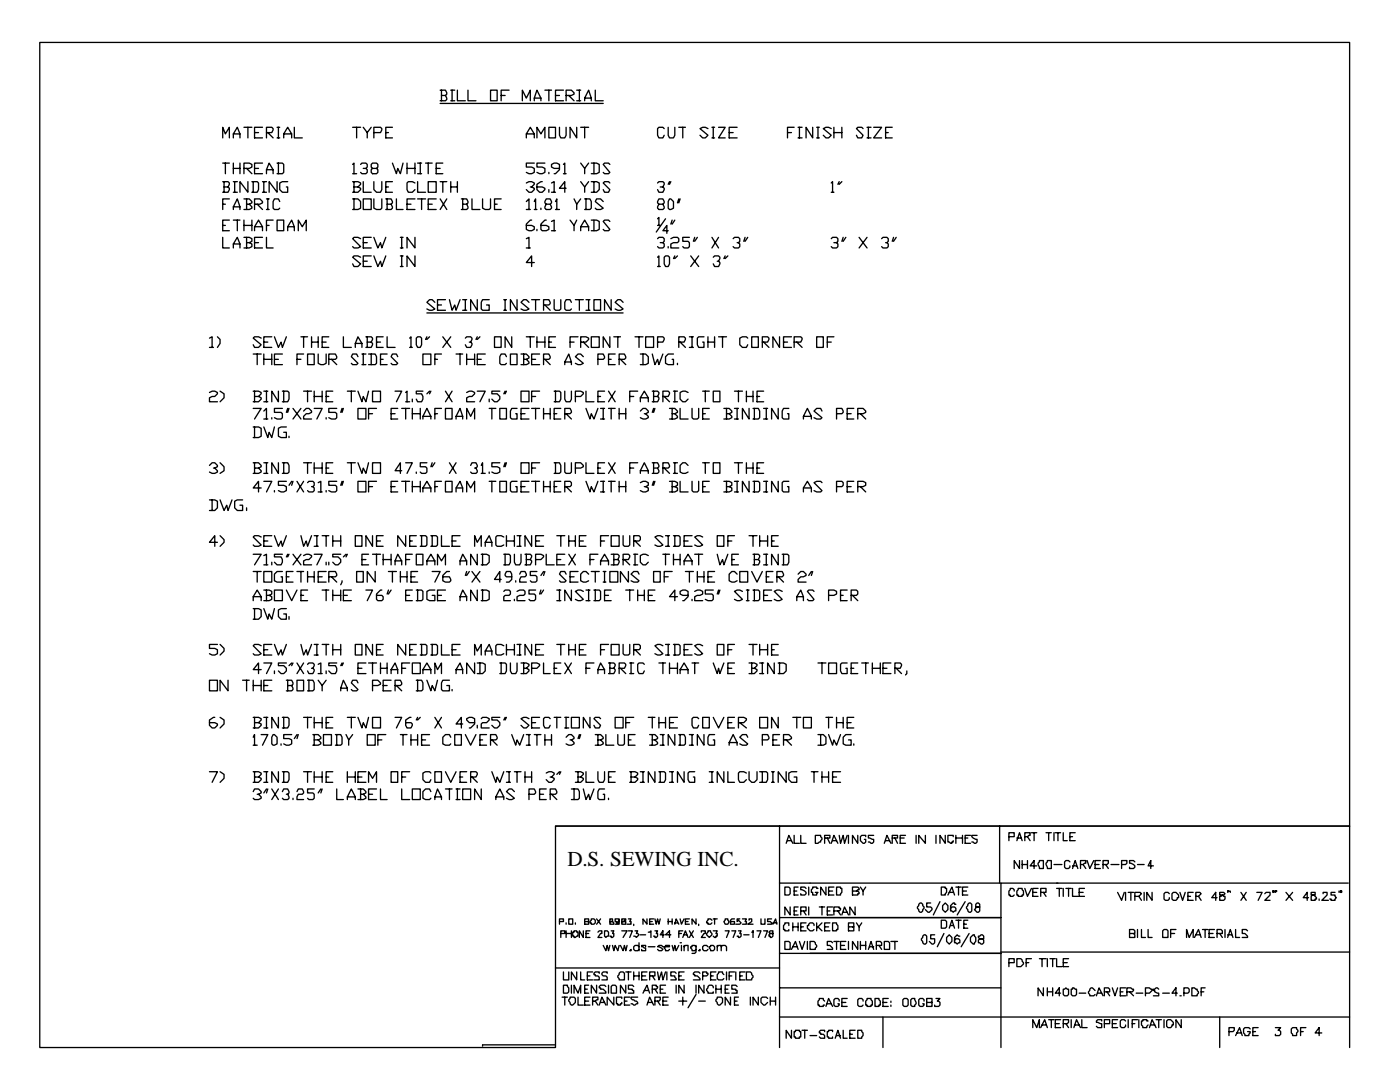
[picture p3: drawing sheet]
<svg xmlns="http://www.w3.org/2000/svg" width="279mm" height="216mm" viewBox="0 0 279 216" stroke-linecap="round" stroke-linejoin="round" font-family="sans-serif">
<defs><g id="words">
<text font-size="4.2" x="113.2" y="172.8">D.S. SEWING INC.</text>
</g></defs>
<g fill="none" stroke="#000" stroke-width=".26">
<path d="M7.9 8.5h261.4v156.3h-158.4v44.2h-103zM87.8 18h1.1l.3 .5v.3l-.3 .2M88.1 19h.8l.3 .8-.3 .3h-1.1M88.1 18v2.1M90 18h.8M90.2 18v2.1M91.3 18v2.1h1.6M93.4 18v2.1h1.6M97.9 18h1.3v2.1h-1.3zM100 19h.8M101.6 18h-1.6v2.1M106.6 19.6h1.3"/>
<path d="M108.7 18h1.4M109.5 18v2.1M110.9 19h.8M112.4 18h-1.5v2.1h1.5M113 19h1l.6-.2v-.3l-.6-.5h-1v2.1M113.5 19l1.1 1.1M115.1 18h.8M115.6 18v2.1M116.7 19.6h1.3M118.8 18v2.1h1.6M44.4 27.5v-2.1l.6 1.3 .8-1.3v2.1M44.4 36.2h1.1l.3 .3-.3 .8"/>
<path d="M44.4 32.5h1.4M44.7 37.3h.8l.3 .3v.2l-.3 .6h-1.1M44.7 36.2v2.2M45 32.5v2.2M45.8 39.7h-1.4v2.1M46.6 27.5v-.8l.8-1.3 .5 1.3v.8M46.6 26.7h1.3M46.6 32.5v2.2M46.6 33.6h1.3M46.6 36.2h.8M46.6 38.4h.8M46.8 36.2v2.2"/>
<path d="M47.9 32.5v2.2M48.7 33.6h1l.6-.3v-.5l-.6-.3h-1v2.2M48.7 39.7h1l.6 .5v.3l-.6 .2M48.7 25.4h1.6M49.2 33.6l1.1 1.1M49.2 39.7v2.1M49.5 36.2v2.2l-1.6-2.2v2.2M49.5 25.4v2.1M50.3 36.2h1l.3 .3v1.3l-.3 .6h-1M50.5 36.2v2.2M50.8 26.5h.8M50.8 33.6h.8"/>
<path d="M52.4 25.4h-1.6v2.1h1.6M52.4 32.5h-1.6v2.2h1.6M52.4 36.2h.8M52.4 38.4h.8M52.7 36.2v2.2M53.2 26.5h1l.3-.8-.3-.3h-1v2.1M53.2 34.7v-.8l.5-1.4 .8 1.4v.8M53.2 33.9h1.3M53.2 39.7h.5M53.4 26.5l1.1 1M53.4 39.7v2.1M55.3 32.5h1.1l.2 .3v1.6l-.2 .3h-1.1"/>
<path d="M55.3 36.2v2.2l-1.6-2.2v2.2M55.3 25.4h.5M55.3 27.5h.5M55.6 25.4v2.1M55.6 32.5v2.2M56.6 27.5v-.8l.8-1.3 .8 1.3v.8M56.6 26.7h1.6M57.4 36.2h-1l-.6 .3v1.3l.6 .6h1v-1.1h-.2M58.7 25.4v2.1h1.6M70.4 32.8l.2-.3v2.2M70.4 36.2h1l.6 .3v.3l-.6 .5M70.4 39.7h1l.6 .5v1.3l-.6 .3h-1"/>
<path d="M70.4 25.4h1.6M70.4 34.7h.8M70.6 37.3h.8l.6 .3v.2l-.6 .6h-1M70.6 36.2v2.2M70.6 39.7v2.1M71.2 25.4v2.1M72 32.8l.2-.3h.8l.3 .3v.5l-.3 .3h-.5M72.5 39.7h1.6v2.1h-1.6zM72.5 25.4l.8 1.1v1M72.5 36.2v2.2h1.6M73 33.6l.3 .3v.5l-.3 .3h-.8l-.2-.3M74.1 25.4l-.8 1.1"/>
<path d="M74.3 33.6l-.2-.3v-.5l.2-.3h.8l.3 .3v.5l-.3 .3h-.8l-.2 .3v.5l.2 .3h.8l.3-.3v-.5l-.3-.3M74.6 26.5h1.3l.3-.8-.3-.3h-1.3v2.1M74.6 36.2v1.6l.5 .6h.8l.3-.6v-1.6M74.6 39.7v1.8l.5 .3h.8l.3-.3v-1.8M77 39.7h1.1l.2 .5v.3l-.2 .2M77 26.5h.5M77 37.3h.5M77.3 39.7v2.1M78.3 25.4h-1.3v2.1h1.3M78.3 32.5l.8 2.2 .3-1.1 .5 1.1 .5-2.2M78.3 36.2h-1.3v2.2h1.3M79.1 39.7v2.1h1.3"/>
<path d="M81.2 33.6h1.6M81.2 32.5v2.2M82.8 36.5l-.5-.3h-.8l-.3 .3v1.3l.3 .6h.8l.5-.6M82.8 39.7h-1.6v2.1h1.6M82.8 32.5v2.2M83.3 36.2v2.2h1.6M83.3 32.5h.8M83.3 34.7h.8M83.3 39.7h1.6M83.9 32.5v2.2M84.1 39.7v2.1M84.9 32.5h1.4"/>
<path d="M85.5 36.2h1.5v2.2h-1.5zM85.5 32.5v2.2M87 39.7h-1.5v2.1h1.5M87 33.6h.8M87.8 20.6h32.6M87.8 36.2h1.4M87.8 39.7l1.4 2.1M88.4 32.5h-1.4v2.2h1.4M88.4 36.2v2.2M89.2 39.7l-1.4 2.1M90 20.1h.8M90 37.3h1.3"/>
<path d="M90 36.2v2.2M91.3 36.2v2.2M92.1 39.7h1l.3 .5v.3l-.3 .2M92.3 39.7v2.1M94.2 39.7v2.1h1.6M96.3 39.7v1.8l.5 .3h.8l.3-.3v-1.8M100 39.7h-1.3v2.1h1.3M104.2 20.1v-2.1l.8 1.6 .8-1.6v2.1M105 27.5v-.8l.8-1.3 .8 1.3v.8M105 36.5l.6-.3h.5l.5 .3v.3l-.5 .5h-.3M105 26.7h1.6M106.1 37.3l.5 .3v.2l-.5 .6h-.5l-.6-.6"/>
<path d="M106.6 20.1v-.5l.6-1.6 .7 1.6v.5M106.6 32.5h-1.6v.8h1.1l.5 .3v.8l-.5 .3h-.5l-.6-.3M107.2 27.5v-2.1l.7 1.3 .8-1.3v2.1M108.2 36.2h-.3l-.7 .6v1l.5 .6h.5l.5-.6v-.2l-.5-.3h-1M108.7 32.5h-1.5v.8h1l.5 .3v.8l-.5 .3h-.5l-.5-.3M109.5 25.4h1.4v2.1h-1.4zM109.5 34.4v.3M109.5 37.8v.6M110.1 36.5l.5-.3v2.2M110.1 38.4h.8M111.7 25.4v1.6l.2 .5h.8l.3-.5v-1.6M111.7 33.6h-1.1l-.5-.3v-.5l.5-.3h.5l.6 .3v1.1l-.8 .8h-.3"/>
<path d="M112.4 32.8l.3-.3v2.2M112.4 34.7h.6M113 37.6h-1.3l1-1.4v2.2M114.6 39.7l.5 1v1.1M115.1 25.4v2.1l-1.3-2.1v2.1M115.1 20.1h.8M115.9 32.5l.8 1.1v1.1M115.9 36.2l.8 1.1v1.1M115.9 25.4h1.6M115.9 39.7l-.8 1M116.7 20.1v-.5l.8-1.6 .5 1.6v.5M116.7 39.7h1l.3 .5v1.3l-.3 .3h-1"/>
<path d="M116.7 25.4v2.1M116.9 39.7v2.1M117.5 32.5l-.8 1.1M117.5 36.2l-.8 1.1M118 32.5h1.1l.5 .3v1.6l-.5 .3h-1.1M118 36.2h1.1l.5 .3v1.3l-.5 .6h-1.1M118.5 32.5v2.2M118.5 36.2v2.2M121.7 32.8l-.3-.3h-.7l-.3 .3 1.3 1.6-.3 .3h-.7l-.3-.3M121.7 36.5l-.3-.3h-.7l-.3 .3 1.3 1.3-.3 .6h-.7l-.3-.6M131.2 36.5l.3-.3h.8l.3 .3-.3 .8h-.5M132.3 37.3l.3 .3-.3 .8h-.8l-.3-.6"/>
<path d="M132.6 25.7l-.3-.3h-.8l-.3 .3v1.3l.3 .5h.8l.3-.5M133.3 25.4v1.6l.3 .5h.8l.3-.5v-1.6M133.6 39.7h.3l.5 .5v1.3l-.5 .3h-.3l-.3-.3v-1.3zM133.6 36.2l-.3 .6M133.9 36.2l-.3 .6M135.5 25.4h1.3M135.5 39.7l-.3 .8M135.7 39.7l-.2 .8M136.3 25.4v2.1M141.3 25.7l-.5-.3h-.6l-.5 .3 1.6 1.3-.5 .5h-.6l-.5-.5M142.1 25.4h.5M142.1 27.5h.5"/>
<path d="M142.3 25.4v2.1M143.4 25.4h1.3l-1.3 2.1h1.3M145.5 26.5h.8M147.1 25.4h-1.6v2.1h1.6M157.2 26.5h.8M158.5 25.4h-1.3v2.1M159.3 25.4h.8M159.3 27.5h.8M159.5 25.4v2.1M162.2 25.4v2.1l-1.3-2.1v2.1M163 25.4h.5M163 27.5h.5"/>
<path d="M163.2 25.4v2.1M165.9 25.7l-.5-.3h-.6l-.5 .3 1.6 1.3-.5 .5h-.6l-.5-.5M165.9 36.5l.3-.3v2.2M165.9 38.4h.5M166.4 26.5h1.6M166.4 25.4v2.1M167.5 36.2l-.3 .6M168 25.4v2.1M168 36.2l-.5 .6M172.2 25.7l-.2-.3h-.8l-.3 .3 1.3 1.3-.2 .5h-.8l-.3-.5M173 25.4h.8M173 27.5h.8"/>
<path d="M173.3 25.4v2.1M174.4 25.4h1.5l-1.5 2.1h1.5M176.7 26.5h.6M178.1 25.4h-1.4v2.1h1.4M44.4 47.4v2.1h1.4M44.4 40.7h.6M44.4 45h.6M45.8 43.9h-1.4v2.1h1.4M46.6 41.8v-.5l.8-1.6 .5 1.6v.5M46.6 49.5v-.8l.8-1.3 .5 1.3v.8M46.6 41.3h1.3M46.6 43.9h1.3"/>
<path d="M46.6 48.7h1.3M47.4 43.9v2.1M48.7 47.4h1l.6 .2v.6l-.6 .2M48.7 45h1.6M48.7 43.9v2.1M49.2 40.7h.5l.6 .6v.2l-.6 .3h-1M49.2 48.4h.5l.6 .3v.5l-.6 .3h-1M49.2 47.4v2.1M50.3 43.9v2.1M50.8 40.7h1.1l.5-.2v-.3l-.5-.5h-1.1v2.1M50.8 46v-.8l.8-1.3 .8 1.3v.8M50.8 45.2h1.6"/>
<path d="M50.8 48.4h.8M51.3 40.7l1.1 1.1M52.4 47.4h-1.6v2.1h1.6M53.2 47.4v2.1h1.3M53.2 41.8h.5M53.2 45h.5M54.5 43.9h-1.3v2.1M55.3 43.9h1.3v2.1h-1.3zM55.8 40.2l-.2-.5h-.8l-.3 .5v1.3l.3 .3h.8l.2-.3M57.4 46v-.8l.8-1.3 .5 1.3v.8M57.4 45.2h1.3M59.5 46v-2.1l.8 1.3 .8-1.3v2.1"/>
<path d="M72 47.6l-.6-.2h-.8l-.2 .2 1.6 1.6-.6 .3h-.8l-.2-.3M72 51.3l-.6-.2h-.8l-.2 .2 1.6 1.4-.6 .5h-.8l-.2-.5M72.5 48.4h.8M72.5 52.1h.8M74.1 47.4h-1.6v2.1h1.6M74.1 51.1h-1.6v2.1h1.6M74.6 47.4l.8 2.1 .5-1.1 .3 1.1 .8-2.1M74.6 51.1l.8 2.1 .5-1.1 .3 1.1 .8-2.1M77.3 40.7h.8l.2 .8-.2 .3h-1.1M79.9 49.5h.5M79.9 47.4h.5M79.9 53.2h.5"/>
<path d="M79.9 51.1h.5M80.2 47.4v2.1M80.2 51.1v2.1M81.2 40.7h.8M82.8 47.4v2.1l-1.6-2.1v2.1M82.8 51.1v2.1l-1.6-2.1v2.1M85.5 40.7h.8M88.9 59.8h-1.6v2.1h1.6M89.7 59.8l.5 2.1 .6-1 .2 1 .8-2.1M92.3 40.7h.8l.3 .8-.3 .3h-1M92.3 59.8h.8M92.9 59.8v2.1"/>
<path d="M95.2 59.8v2.1l-1.3-2.1v2.1M97.6 59.8h-1.3l-.3 .5v1.3l.3 .3h1.3v-1h-.5M98.7 40.7h.5M100.5 59.8h.6M100.8 59.8v2.1M103.2 59.8v2.1l-1.3-2.1v2.1M105 40.2l.6-.5v2.1M105 47.6l.6-.2v2.1M105 41.8h.8M105 49.5h.8M106.1 43.9h-.3l-.8 .8v1.1l.6 .2h.5l.5-.2v-.6l-.5-.2h-1.1M106.1 59.8h1.6"/>
<path d="M106.6 40.2l.3-.5v2.1M106.6 52.4h-1.6l1.1-1.3v2.1M106.6 41.8h.6M106.9 59.8v2.1M107.2 45.8v.2M107.9 41.5v.3M109 40.7l-.3-.2 .3-.8h.8l.3 .8-.3 .2h-.8l-.3 .8 .3 .3h.8l.3-.3-.3-.8M109 43.9h-.3l-.8 .8v1.1l.3 .2h.8l.5-.2v-.6l-.5-.2h-1.1M110.1 44.2l.5-.3v2.1M110.1 46h.8M110.6 59.8v1.8l.3 .3h.8l.2-.3v-1.8M110.9 40.2l.2-.5v2.1"/>
<path d="M110.9 41.8h.8M113.8 43.9l.8 1.1v1M114.8 59.8h1.6M115.1 43.9l-.5 1.1M115.6 59.8v2.1M115.9 46v-.8l.8-1.3 .8 1.3v.8M115.9 45.2h1.6M116.9 59.8h.8M117.5 59.8v2.1M118 43.9h1.1l.5 .3v1.6l-.5 .2h-1.1M118.5 59.8h1.4v2.1h-1.4zM118.5 43.9v2.1"/>
<path d="M120.4 40.2l-.5-.5h-.8l-.3 .5 1.6 1.3-.5 .3h-.8l-.3-.3M121.7 44.2l-.3-.3h-.7l-.3 .3 1.3 1.6-.3 .2h-.7l-.3-.2M122 59.8v2.1l-1.3-2.1v2.1M131.2 43.7l.3-.3v1.6M131.2 47.6l.3-.2h.8l.3 .2v.6l-.3 .2h-.5M131.2 51.3l.3-.2v2.1M131.2 45h.6M131.2 53.2h.6M131.5 40.7l-.3-.2 .3-.8h.8l.3 .8-.3 .2h-.8l-.3 .8 .3 .3h.8l.3-.3-.3-.8M132.3 48.4l.3 .3v.5l-.3 .3h-.8l-.3-.3M132.6 51.3l.2-.2h.5l.3 .2v1.4l-.3 .5h-.5l-.2-.5zM132.8 43.7l-1.8 2.6"/>
<path d="M133.3 46h-1l.8-1v1.6M133.3 49.2v.3M133.9 47.6l.5-.2h.8l.3 .2v.6l-.3 .2h-.8l-.5 .3v.8h1.6M134.1 43.9l-.2 .8M134.7 43.9l-.6 .8M134.7 51.1l-.3 .5M135.2 51.1l-.5 .5M137.6 47.4h-1.3v.8h1l.3 .2v.8l-.3 .3h-.8l-.2-.3M137.8 51.1l1.6 2.1M138.6 47.4l-.2 .8M139.2 47.4l-.6 .8M139.4 51.1l-1.6 2.1"/>
<path d="M142.1 47.4l1.3 2.1M142.3 51.3l.3-.2h.8l.3 .2-.3 .8h-.3M143.4 52.1l.3 .3-.3 .8h-.8l-.3-.5M143.4 47.4l-1.3 2.1M144.7 51.1l-.2 .5M145.3 51.1l-.6 .5M146.3 47.6l.3-.2h.8l.2 .2v.6l-.2 .2h-.3M147.4 48.4l.2 .3v.5l-.2 .3h-.8l-.3-.3M148.7 47.4l-.3 .8M149.2 47.4l-.5 .8M165.9 47.6l.3-.2h.8l.2 .2v.6l-.2 .2h-.6M167 48.4l.2 .3v.5l-.2 .3h-.8l-.3-.3"/>
<path d="M168.3 47.4l-.3 .8M168.8 47.4l-.5 .8M171.4 47.4l1.6 2.1M173 47.4l-1.6 2.1M175.9 47.6l.3-.2h.8l.3 .2v.6l-.3 .2h-.3M177 48.4l.3 .3v.5l-.3 .3h-.8l-.3-.3M178.3 47.4l-.2 .8M178.9 47.4l-.6 .8M41.8 67.5l.5-.3v2.1M41.8 78.3l.5-.2h.6l.5 .2v.3l-.5 .5h-.6l-.5 .3v.8h1.6M41.8 69.3h.8M43.4 67.2l.5 .5v.8l-.5 .8"/>
<path d="M43.9 78.1l.8 .5v.8l-.8 .8M50.5 78.1h1.1l.5 .2v.3l-.5 .5M50.5 70.6h1.6M50.8 79.1h.8l.5 .3v.2l-.5 .6h-1.1M50.8 78.1v2.1M51.3 70.6v2.2M52.1 67.5l-.5-.3h-.8l-.3 .3 1.6 1.3-.5 .5h-.8l-.3-.5M52.7 70.6v2.2M52.7 68.3h.7M52.7 71.7h1.5M52.7 78.1h.7M53.2 78.1v2.1"/>
<path d="M54.2 67.2h-1.5v2.1h1.5M54.2 70.6v2.2M54.8 67.2l.8 2.1 .5-1 .3 1 .8-2.1M54.8 71.7h.8M55.6 78.1v2.1l-1.4-2.1v2.1M56.4 70.6h-1.6v2.2h1.6M56.4 78.1h1l.3 .2v1.3l-.3 .6h-1M56.6 78.1v2.1M59.3 71.7h.8M60.1 67.2h1.3M60.6 70.6h-1.3v2.2M60.6 67.2v2.1"/>
<path d="M60.6 78.1h1.6M61.4 70.6h1.3v2.2h-1.3zM61.4 78.1v2.1M62.2 68.3h1.3M62.2 67.2v2.1M62.7 78.1v2.1M62.7 79.1h1.6M63.5 70.6v1.9l.5 .3h.6l.5-.3v-1.9M63.5 67.2v2.1M64.3 68.3h.8M64.3 78.1v2.1M65.1 79.1h.5"/>
<path d="M65.6 67.2h-1.3v2.1h1.3M65.6 71.7h1.3l.3-.3-.3-.8h-1.3v2.2M66.1 71.7l1.1 1.1M66.4 78.1h-1.3v2.1h1.3M68.5 67.2v2.1h1.6M69.3 78.1h1.6M70.1 78.1v2.1M70.9 69.3v-.8l.5-1.3 .8 1.3v.8M70.9 68.5h1.3M71.4 71.2l-.2-.6h-.8l-.3 .6 1.3 1.3-.2 .3h-.8l-.3-.3M71.4 78.1l.8 2.1 .3-1.1 .5 1.1 .6-2.1M72.2 70.6h.8"/>
<path d="M72.2 72.8h.8M72.5 70.6v2.2M73 67.2h1.1l.2 .3-.2 .8M73.3 68.3h.8l.2 .2v.3l-.2 .5h-1.1M73.3 67.2v2.1M73.6 70.6h1.3l.2 .6v1.3l-.2 .3h-1.3M74.1 70.6v2.2M74.3 78.1h1.6v2.1h-1.6zM75.1 68.3h.8M75.9 71.7h.6M76.5 67.2h-1.4v2.1h1.4M77.3 67.2v2.1h1.5"/>
<path d="M77.3 70.6h-1.4v2.2h1.4M78.8 78.1h1.4l-1.1 2.1M79.4 71.2l-.3-.6h-.8l-.2 .6 1.3 1.3-.3 .3h-.8l-.2-.3M81 78.3l.2-.2v2.1M81.8 67.5l.2-.3v2.1M81.8 69.3h.5M82.3 79.6v.6M83.1 67.5l.2-.3h.6l.2 .3v1.3l-.2 .5h-.6l-.2-.5zM84.4 70.6h1.6v2.2h-1.6zM84.4 78.1h-1.3v.5h1l.3 .5v.5l-.3 .6h-.8l-.2-.6M85.2 62.4h39.2M85.2 67.2l-.3 .5"/>
<path d="M85.7 67.2l-.5 .5M85.7 78.1l-.5 .5M86 78.1l-.3 .5M86.8 60.3l-.5-.5h-.6l-.5 .5 1.6 1.3-.5 .3h-.6l-.5-.3M86.8 71.7h.5M87.3 60.9h.8M88.1 70.6h-1.3v2.2M88.4 67.2l1.6 2.1M88.9 78.1l1.3 2.1M90 67.2l-1.6 2.1M90.2 78.1l-1.3 2.1M91 70.6h1.3"/>
<path d="M91.8 70.6v2.2M92.3 61.9h.8M92.9 67.5l.2-.3h.8l.3 .3v.2l-.3 .6h-.2M93.1 78.3l.6-.2h.5l.5 .2v.3l-.5 .5h-.5l-.6 .3v.8h1.6M93.1 71.7h1.6M93.1 70.6v2.2M93.9 68.3l.3 .2-.3 .8h-.8l-.2-.5M94.7 70.6v2.2M95.2 78.1h1.6l-1 2.1M95.2 67.2l-.2 .5M95.2 71.7h.8M95.8 67.2l-.6 .5"/>
<path d="M96.8 70.6h-1.6v2.2h1.6M97.6 79.6v.6M98.7 67.2h1.3v2.1h-1.3zM99.7 78.1h-1.5v.5h1l.5 .5v.5l-.5 .6h-.5l-.5-.6M100.5 61.9h.6M100.8 78.1l-.3 .5M101.1 71.2l-.3-.6h-.8l-.3 .6v1.3l.3 .3h.8l.3-.3M101.1 78.1l-.3 .5M101.9 70.6h1.3v2.2h-1.3zM102.1 67.2v2.1l-1.3-2.1v2.1M104 78.1h1.6v2.1h-1.6zM104 70.6h1l.6 .6v.2l-.6 .3"/>
<path d="M104.5 71.7h.5l.6 .5v.3l-.6 .3h-1M104.5 70.6v2.2M105 67.2h1.6M105.6 60.3l-.6-.5h-.5l-.5 .5 1.6 1.3-.6 .3h-.5l-.5-.3M105.8 67.2v2.1M106.1 71.7h.8M106.1 79.1h.8M107.2 67.2v2.1M107.2 68.3h1.5M107.7 70.6h-1.6v2.2h1.6M107.7 78.1h-1.6v2.1M108.5 60.9h1l.3-.3-.3-.8h-1v2.1"/>
<path d="M108.5 71.7h1l.3-.3-.3-.8h-1v2.2M108.7 60.9l1.1 1M108.7 67.2v2.1M108.7 71.7l1.1 1.1M109.5 68.3h.6M110.6 78.1h1.1l.2 .2v1.3l-.2 .6h-1.1M110.9 67.2h-1.4v2.1h1.4M110.9 78.1v2.1M112.7 72.8v-.6l.8-1.6 .5 1.6v.6M112.7 78.1v1.5l.3 .6h.8l.2-.6v-1.5M112.7 72.2h1.3M113.8 68.3h.8"/>
<path d="M114 60.3l-.2-.5h-.8l-.3 .5v1.3l.3 .3h.8l.2-.3M114.8 79.1h1.1l.5-.5v-.3l-.5-.2h-1.1v2.1M115.4 67.2h-1.6v2.1M115.9 68.3h1l.6-.6v-.2l-.6-.3h-1v2.1M116.4 71.2l-.5-.6h-.5l-.6 .6 1.6 1.3-.5 .3h-.5l-.6-.3M116.4 68.3l1.1 1M116.9 78.1v2.1h1.6M116.9 61.9h.8M118 67.2h1.6v2.1h-1.6zM119.3 71.7h1.1l.3-.3-.3-.8h-1.1v2.2M119.3 79.1h.6M120.7 78.1h-1.4v2.1h1.4"/>
<path d="M121.4 71.7h.6M121.4 78.1l1.4 2.1M121.7 67.2v2.1l-1.3-2.1v2.1M122.5 67.2h1.3M122.8 70.6h-1.4v2.2h1.4M122.8 78.1l-1.4 2.1M123.3 67.2v2.1M123.6 71.7h1l.3-.3-.3-.8h-1v2.2M123.8 71.7l1.1 1.1M124.4 60.3l-.6-.5h-.5l-.5 .5 1.6 1.3-.6 .3h-.5l-.5-.3M125.7 79.1h.8M126.7 67.2h1.6"/>
<path d="M127.3 78.1h-1.6v2.1M127.5 67.2v2.1M127.8 70.6h1.1l.5 .6v1.3l-.5 .3h-1.1M127.8 79.4h1.6M128.3 70.6v2.2M128.9 67.2h1.5v2.1h-1.5zM130.2 70.6l.5 2.2 .5-1.1 .3 1.1 .8-2.2M130.2 78.1h1l.3 .2-.3 .8M130.4 79.1h.8l.3 .3v.2l-.3 .6h-1M130.4 78.1v2.1M131.2 68.3h1.1l.3-.8-.3-.3h-1.1v2.1M132.3 79.1h1l.3-.8-.3-.2h-1v2.1"/>
<path d="M132.6 79.1l1 1.1M134.4 70.6h-1.1l-.5 .6v1.3l.5 .3h1.1v-1.1h-.3M134.4 78.1h.8M134.7 78.1v2.1M135.2 72.5v.3M135.5 68.3h1l.3-.8-.3-.3h-1v2.1M135.7 68.3l1.1 1M137.3 78.3l-.5-.2h-.5l-.6 .2v1.3l.6 .6h.5l.5-.6M137.6 69.3h.8M137.6 67.2h.8M138.1 67.2v2.1M140.2 78.1h1.4"/>
<path d="M140.5 67.2h-1.1l-.2 .3v1.3l.2 .5h1.1v-1h-.3M140.8 78.1v2.1M141.3 68.3h1.3M141.3 67.2v2.1M142.3 78.1h1.4v2.1h-1.4zM142.6 67.2v2.1M143.4 67.2h1.6M144.2 67.2v2.1M146.6 78.1h1.6M147.4 78.1v2.1M149 79.1h1.3M149 78.1v2.1"/>
<path d="M149.2 67.5l-.2-.3h-.8l-.6 .3v1.3l.6 .5h.8l.2-.5M150 67.2h1.3v2.1h-1.3zM150.3 78.1v2.1M151.1 79.1h.5M152.1 68.3h1.1l.3-.8-.3-.3h-1.1v2.1M152.4 78.1h-1.3v2.1h1.3M152.4 68.3l1.1 1M155.6 67.2v2.1l-1.3-2.1v2.1M156.4 68.3h.8M158 67.2h-1.6v2.1h1.6M158.5 68.3h1.3l.3-.8-.3-.3h-1.3v2.1M159 68.3l1.1 1"/>
<path d="M163 67.2h1.3v2.1h-1.3zM165.1 68.3h.8M166.4 67.2h-1.3v2.1M41.8 92.9l.5-.6h.6l.5 .6v.2l-.8 .3M41.8 99.7h1.1l.5 .3v1.3l-.5 .6h-1.1M42.3 99.7v2.2M42.9 93.4l.5 .5v.3l-.5 .3h-.6l-.5-.3M43.9 92.3l.8 .8v.8l-.8 .6M43.9 99.7l.8 2.2 .5-1.1 .3 1.1 .8-2.2M48.4 99.7h-1l-.6 .3v1.3l.6 .6h1v-1.1h-.5M50.5 81.5h1.6l-1.3 2.1M50.5 85.2h1.1l.5 .3v1.5l-.5 .3h-1.1"/>
<path d="M50.5 92.3h1.1l.5 .6v.2l-.5 .3M50.8 93.4h.8l.5 .5v.3l-.5 .3h-1.1M50.8 85.2v2.1M50.8 92.3v2.2M52.1 97.4h-1.6l1.1-1.4v2.2M52.7 82l.5-.5v2.1M52.7 85.2l.7 2.1 .3-1 .5 1 .6-2.1M52.7 96h1.5l-1 2.2M52.7 80.2h.7M52.7 83.6h.7M52.7 92.3h.7M52.7 94.5h.7"/>
<path d="M53.2 92.3v2.2M54.2 83.3v.3M54.8 97.9v.3M55.6 92.3v2.2l-1.4-2.2v2.2M56.4 81.5h-1.6v.8h1.3l.3 .2v.8l-.3 .3h-.8l-.5-.3M56.4 92.3h1l.3 .6v1.3l-.3 .3h-1M56.6 92.3v2.2M57.2 85.2h-1.1l-.5 .3v1.5l.5 .3h1.1v-1h-.6M57.2 96h-1.6v.8h1l.6 .3v.8l-.6 .3h-.5l-.5-.3M57.4 81.5l-.2 .8M57.7 81.5l-.3 .8M57.7 87v.3"/>
<path d="M58.2 96l-.5 .8M58.5 81.5l1.6 2.1M58.5 96l-.3 .8M59.3 96l1.3 2.2M60.1 81.5l-1.6 2.1M60.6 82l.5-.5h.5l.6 .5v.3l-.6 .2h-.5l-.5 .6v.5h1.6M60.6 92.3h1.6M60.6 96l-1.3 2.2M61.4 96.3l.2-.3h.8l.3 .3v.5l-.3 .3h-.2M61.4 92.3v2.2M62.4 97.1l.3 .3v.5l-.3 .3h-.8l-.2-.3M62.7 81.5h1.6l-1.1 2.1"/>
<path d="M62.7 92.3v2.2M62.7 93.4h1.6M63.5 96.3l.5-.3v2.2M63.5 98.2h.8M64.3 92.3v2.2M65.1 83.3v.3M65.1 97.9v.3M65.1 93.4h.5M66.4 92.3h-1.3v2.2h1.3M67.2 81.5h-1.6v.8h1.3l.3 .2v.8l-.3 .3h-.8l-.5-.3M67.2 96h-1.6v.8h1.3l.3 .3v.8l-.3 .3h-.8l-.5-.3M68.3 81.5l-.3 .8"/>
<path d="M68.3 96l-.3 .8M68.5 81.5l-.2 .8M68.5 96l-.2 .8M69.3 92.3h1.6M70.1 92.3v2.2M71.4 81.5h1.6v2.1h-1.6zM71.4 96h1.6v2.2h-1.6zM71.4 92.3l.8 2.2 .3-1.1 .5 1.1 .6-2.2M73.6 82.5h.7M73.6 97.1h.7M74.3 92.3h1.6v2.2h-1.6zM75.1 81.5h-1.5v2.1"/>
<path d="M75.1 96h-1.5v2.2M78.1 82.5h.7M78.1 97.1h.7M79.4 81.5h-1.3v2.1h1.3M79.4 96h-1.3v2.2h1.3M80.2 93.9h-1.4l1.1-1.6v2.2M80.2 81.5h1.6M80.2 96h1.6M81 92.3h1.3l-1.1 2.2M81 80.2h.8M81 81.5v2.1M81 96v2.2"/>
<path d="M82.3 81.5v2.1M82.3 96v2.2M82.3 82.5h1.6M82.3 97.1h1.6M83.1 94.2v.3M83.9 81.5v2.1M83.9 96v2.2M84.4 83.6v-.5l.8-1.6 .8 1.6v.5M84.4 98.2v-.8l.8-1.4 .8 1.4v.8M84.4 83.1h1.6M84.4 97.4h1.6M85.2 92.3h-1.3v.8h1l.3 .3v.8l-.3 .3h-.8l-.2-.3"/>
<path d="M86.3 92.3l-.3 .8M86.8 82.5h.5M86.8 92.3l-.5 .8M86.8 97.1h.5M88.1 81.5h-1.3v2.1M88.1 96h-1.3v2.2M88.9 81.5h1.3v2.1h-1.3zM88.9 96h1.3v2.2h-1.3zM89.7 92.3l1.3 2.2M91 83.6v-.5l.8-1.6 .5 1.6v.5M91 98.2v-.8l.8-1.4 .5 1.4v.8M91 83.1h1.3"/>
<path d="M91 92.3l-1.3 2.2M91 97.4h1.3M93.1 83.6v-2.1l.8 1.6 .8-1.6v2.1M93.1 98.2v-2.2l.8 1.4 .8-1.4v2.2M93.9 92.9l.3-.6h.8l.2 .8-.2 .3h-.3M95 93.4l.2 .5v.3l-.2 .3h-.8l-.3-.3M96 92.9l.3-.6v2.2M96 94.5h.8M97.6 94.2v.3M97.6 81.5h1.4M97.6 96h1.4M98.2 81.5v2.1"/>
<path d="M98.2 96v2.2M99.7 81.5h1.4v2.1h-1.4zM99.7 96h1.4v2.2h-1.4zM99.7 92.3h-1.5v.8h1l.5 .3v.8l-.5 .3h-.5l-.5-.3M100.8 92.3l-.3 .8M101.1 92.3l-.3 .8M103.2 81.5h-1.1l-.2 .5v1.3l.2 .3h1.1v-1.1h-.3M103.2 96h-1.1l-.2 .3v1.6l.2 .3h1.1v-1.1h-.3M104 92.3h1.6v2.2h-1.6zM104 82.5h.8M104 97.1h.8M105.6 81.5h-1.6v2.1h1.6"/>
<path d="M105.6 96h-1.6v2.2h1.6M106.1 81.5h1.6M106.1 93.4h.8M106.1 96h1.6M106.9 81.5v2.1M106.9 96v2.2M107.7 92.3h-1.6v2.2M108.5 82.5h1.3M108.5 81.5v2.1M108.5 96v2.2M108.5 97.1h1.3M109.8 81.5v2.1"/>
<path d="M109.8 96v2.2M110.6 92.3h1.1l.2 .6v1.3l-.2 .3h-1.1M110.6 82.5h.5M110.6 97.1h.5M110.9 92.3v2.2M111.9 81.5h-1.3v2.1h1.3M111.9 96h-1.3v2.2h1.3M112.7 82.5h1.1l.2-.2-.2-.8h-1.1v2.1M112.7 92.3v1.9l.3 .3h.8l.2-.3v-1.9M112.7 97.1h1.1l.2-.3v-.5l-.2-.3h-1.1v2.2M113 82.5l1 1.1M113 97.1l1 1.1"/>
<path d="M114.8 93.4h1.1l.5-.3v-.2l-.5-.6h-1.1v2.2M116.9 81.5l.8 2.1 .3-1.1 .5 1.1 .8-2.1M116.9 92.3v2.2h1.6M116.9 96l.8 2.2 .3-1.1 .5 1.1 .8-2.2M119.3 93.4h.6M119.9 83.6h.8M119.9 81.5h.8M119.9 98.2h.8M119.9 96h.8M120.4 81.5v2.1M120.4 96v2.2M120.7 92.3h-1.4v2.2h1.4"/>
<path d="M121.4 81.5h1.4M121.4 92.3l1.4 2.2M121.4 96h1.4M122 81.5v2.1M122 96v2.2M122.8 92.3l-1.4 2.2M123.6 82.5h1.3M123.6 81.5v2.1M123.6 96v2.2M123.6 97.1h1.3M124.9 81.5v2.1M124.9 96v2.2"/>
<path d="M125.7 93.4h.8M127.3 92.3h-1.6v2.2M127.8 80.2v-.8l.8-1.3 .8 1.3v.8M127.8 82l.5-.5h.6l.5 .5v.3l-.8 .2M127.8 94.5v-.6l.8-1.6 .8 1.6v.6M127.8 96.3l.5-.3h.6l.5 .3v.5l-.8 .3M127.8 93.9h1.6M128.9 82.5l.5 .6v.2l-.5 .3h-.6l-.5-.3M128.9 97.1l.5 .3v.5l-.5 .3h-.6l-.5-.3M130.2 92.3h1l.3 .6v.2l-.3 .3M130.4 93.4h.8l.3 .8-.3 .3h-1M130.4 92.3v2.2"/>
<path d="M130.4 81.5l-.2 .8M130.4 96l-.2 .8M130.7 81.5l-.3 .8M130.7 96l-.3 .8M132.3 93.4h1l.3-.3-.3-.8h-1v2.2M132.6 93.4l1 1.1M133.6 81.5h1.1l.5 .5v.3l-.5 .2M133.6 96h1.1l.5 .3v.5l-.5 .3M134.1 82.5h.6l.5 .6v.2l-.5 .3h-1.1M134.1 97.1h.6l.5 .3v.5l-.5 .3h-1.1M134.1 81.5v2.1M134.1 96v2.2"/>
<path d="M134.4 80.2h.8M134.4 92.3h.8M134.4 94.5h.8M134.7 92.3v2.2M135.7 81.5v2.1h1.6M135.7 96v2.2h1.6M137.3 92.9l-.5-.6h-.5l-.6 .6v1.3l.6 .3h.5l.5-.3M138.1 81.5v1.8l.3 .3h.8l.2-.3v-1.8M138.1 96v1.9l.3 .3h.8l.2-.3v-1.9M140.2 82.5h.6M140.2 92.3h1.4M140.2 97.1h.6"/>
<path d="M140.8 92.3v2.2M141.6 81.5h-1.4v2.1h1.4M141.6 96h-1.4v2.2h1.4M142.3 92.3h1.4v2.2h-1.4zM144.5 81.5h1l.5 .5v.3l-.5 .2M144.5 96h1l.5 .3v.5l-.5 .3M145 82.5h.5l.5 .6v.2l-.5 .3h-1M145 97.1h.5l.5 .3v.5l-.5 .3h-1M145 81.5v2.1M145 96v2.2M146.6 83.6h.8M146.6 81.5h.8"/>
<path d="M146.6 92.3h1.6M146.6 98.2h.8M146.6 96h.8M147.1 81.5v2.1M147.1 96v2.2M147.4 92.3v2.2M149 92.3v2.2M149 93.4h1.3M149.5 81.5v2.1l-1.3-2.1v2.1M149.5 96v2.2l-1.3-2.2v2.2M150.3 81.5h1l.3 .5v1.3l-.3 .3h-1M150.3 96h1l.3 .3v1.6l-.3 .3h-1"/>
<path d="M150.3 92.3v2.2M150.5 81.5v2.1M150.5 96v2.2M151.1 93.4h.5M152.4 92.3h-1.3v2.2h1.3M152.4 83.6h.8M152.4 81.5h.8M152.4 98.2h.8M152.4 96h.8M152.9 81.5v2.1M152.9 96v2.2M155.3 81.5v2.1l-1.3-2.1v2.1"/>
<path d="M155.3 96v2.2l-1.3-2.2v2.2M157.4 81.5h-1l-.3 .5v1.3l.3 .3h1v-1.1h-.2M157.4 96h-1l-.3 .3v1.6l.3 .3h1v-1.1h-.2M160.3 83.6v-.5l.8-1.6 .8 1.6v.5M160.3 98.2v-.8l.8-1.4 .8 1.4v.8M160.3 83.1h1.6M160.3 97.4h1.6M164 82l-.2-.5h-.8l-.5 .5 1.5 1.3-.2 .3h-.8l-.5-.3M164 96.3l-.2-.3h-.8l-.5 .3 1.5 1.6-.2 .3h-.8l-.5-.3M167 82.5h1l.3-.2-.3-.8h-1v2.1M167 97.1h1l.3-.3v-.5l-.3-.3h-1v2.2M169.1 82.5h.8"/>
<path d="M169.1 97.1h.8M170.4 81.5h-1.3v2.1h1.3M170.4 96h-1.3v2.2h1.3M171.2 82.5h1l.6-.2v-.3l-.6-.5h-1v2.1M171.2 97.1h1l.6-.3v-.5l-.6-.3h-1v2.2M171.7 82.5l1.1 1.1M171.7 97.1l1.1 1.1M43.4 108.2h-1.6l1.1-1.3v2.1M43.9 106.9l.8 .8v.5l-.8 .8M49.2 101.3v.6M50.5 110.6h1.6l-1.3 2.1M50.5 119.9v-.8l.8-1.4 .8 1.4v.8"/>
<path d="M50.5 114h1.6M50.5 119.1h1.6M51.3 114v2.2M52.1 107.2l-.5-.3h-.8l-.3 .3 1.6 1.5-.5 .3h-.8l-.3-.3M52.7 114h1.5v2.2h-1.5zM52.7 110.9l.5-.3v2.1M52.7 117.7h1l.5 .3v.5l-.5 .3M52.7 107.9h.7M52.7 112.7h.7M53.2 118.8h.5l.5 .3v.5l-.5 .3h-1M53.2 117.7v2.2M54.2 106.9h-1.5v2.1h1.5"/>
<path d="M54.2 112.2v.5M54.8 117.7h1.6v2.2h-1.6zM54.8 106.9l.8 2.1 .5-1.1 .3 1.1 .8-2.1M56.4 110.6h-1.6v.5h1.3l.3 .6v.5l-.3 .5h-.8l-.5-.5M56.4 114h-1.1l-.5 .6v1.3l.5 .3h1.1v-1.1h-.3M57.2 117.7l1 2.2 1.1-2.2M57.2 115.1h.5M57.4 110.6l-.2 .5M57.7 110.6l-.3 .5M58.5 114h-1.3v2.2h1.3M58.5 110.6l1.6 2.1M59.3 114h1.3"/>
<path d="M60.1 106.9l.5 2.1 .5-1.1 .3 1.1 .8-2.1M60.1 110.6l-1.6 2.1M60.1 114v2.2M60.1 118.8h.5M60.6 110.9l.5-.3h.5l.6 .3v.2l-.6 .6h-.5l-.5 .2v.8h1.6M61.4 117.7h-1.3v2.2h1.3M61.4 114v2.2M61.4 115.1h1.3M62.7 110.6h1.6l-1.1 2.1M62.7 114v2.2M62.7 109h.8M62.7 106.9h.8"/>
<path d="M63.2 106.9v2.1M63.5 115.1h.8M64.3 106.9h1.3M64.3 117.7h1.3M65.1 114h-1.6v2.2h1.6M65.1 106.9v2.1M65.1 112.2v.5M65.1 117.7v2.2M65.6 115.1h1.3l.3-.3-.3-.8h-1.3v2.2M65.6 112.2v.5M66.1 115.1l1.1 1.1M66.4 107.9h1.6"/>
<path d="M66.4 106.9v2.1M66.4 117.7v2.2M66.4 118.8h1.6M68 110.6h-1.6v.5h1.1l.5 .6v.5l-.5 .5h-.6l-.5-.5M68 106.9v2.1M68 117.7v2.2M68.3 115.9l-.3 .8M68.5 118.8h.8M69.1 110.6l-.6 .5M69.3 110.6l-.2 .5M70.1 117.7h-1.6v2.2h1.6M70.9 106.9h1.3v2.1h-1.3z"/>
<path d="M71.2 114h1.3v2.2h-1.3zM72.2 111.7h.8M73 117.7h1.3l-1 2.2M73.6 110.6h-1.4v2.1h1.4M74.3 106.9v2.1l-1.3-2.1v2.1M74.3 110.6h1.6M74.9 114v2.2l-1.6-2.2v2.2M75.1 107.9h.8M75.1 110.6v2.1M76.2 117.7h-.3l-.8 .8v1.1l.3 .3h.8l.3-.3v-.5l-.3-.3h-1.1M76.5 106.9h-1.4v2.1h1.4M76.5 111.7h1.6"/>
<path d="M76.5 110.6v2.1M77.5 114h1.6M77.5 117.7l-.2 .8M78.1 110.6v2.1M78.1 117.7l-.6 .8M78.3 114v2.2M78.8 112.7v-.8l.6-1.3 .8 1.3v.8M78.8 111.9h1.4M79.9 115.1h1.3M79.9 114v2.2M81 106.9v2.1l-1.6-2.1v2.1M81 111.7h.8"/>
<path d="M81 118.8h.8M81.2 114v2.2M81.8 107.9h.5M82 115.1h.8M82.3 110.6h-1.3v2.1M82.3 117.7h-1.3v2.2h1.3M83.1 110.6h1.3v2.1h-1.3zM83.1 106.9h-1.3v2.1h1.3M83.1 117.7h1l.3 .3v1.6l-.3 .3h-1M83.3 114h-1.3v2.2h1.3M83.3 117.7v2.2M83.9 106.9h1l.3 .3v1.5l-.3 .3h-1"/>
<path d="M84.1 106.9v2.1M85.2 112.7v-.8l.8-1.3 .8 1.3v.8M85.2 111.9h1.6M86 106.9h1l.3 .3v1.5l-.3 .3h-1M86.3 114h1.5l-1 2.2M86.3 106.9v2.1M86.8 117.7h-1.1l-.5 .3v1.6l.5 .3h1.1v-1.1h-.5M87.3 112.7v-2.1l.8 1.3 .8-1.3v2.1M87.3 118.8h.8M88.1 106.9v2.1h1.6M88.9 117.7h-1.6v2.2h1.6M89.7 114h-.5l-.8 .8v1.1l.5 .3h.8l.3-.3-.3-.8h-1.3"/>
<path d="M90.2 107.9h.8M91.8 106.9h-1.6v2.1h1.6M91.8 112.7v-.8l.5-1.3 .8 1.3v.8M91.8 119.9v-.8l.5-1.4 .8 1.4v.8M91.8 111.9h1.3M91.8 119.1h1.3M93.1 114l-.2 .8M93.7 114l-.6 .8M94.2 114l1.6 2.2M94.7 109v-2.1l.5 1.3 .8-1.3v2.1M95.2 110.6v2.1l-1.3-2.1v2.1M95.2 117.7v2.2l-1.3-2.2v2.2"/>
<path d="M95.8 114l-1.6 2.2M96 110.6h1.1l.5 .3v1.3l-.5 .5h-1.1M96 117.7h1.1l.5 .3v1.6l-.5 .3h-1.1M96.3 110.6v2.1M96.3 117.7v2.2M96.8 109v-.8l.8-1.3 .6 1.3v.8M96.8 108.2h1.4M100 115.6h-1.3l1-1.6v2.2M100.5 107.2l-.5-.3h-.8l-.2 .3v1.5l.2 .3h.8l.5-.3M100.5 110.6h1.1l.3 .3v1.3l-.3 .5h-1.1M100.5 118l.3-.3h.8l.3 .3v.5l-.3 .3h-.8l-.3 .3v.8h1.4M100.8 110.6v2.1"/>
<path d="M101.1 107.9h1.6M101.1 106.9v2.1M102.1 115.1h-1l-.3-.3 .3-.8h.8l.2 .6v1l-.5 .6h-.5M102.7 110.6v1.6l.2 .5h.8l.3-.5v-1.6M102.7 106.9v2.1M102.7 119.6v.3M102.9 115.9v.3M103.2 118l.5-.3h.8l.3 .3v.5l-.3 .3h-.8l-.5 .3v.8h1.6M103.2 109h.8M103.2 106.9h.8M103.7 114.6l.3-.6h.8l.2 .8-.2 .3h-.8l-.3 .5v.6h1.3M103.7 106.9v2.1"/>
<path d="M104.8 110.6h1l.3 .3-.3 .8M105 111.7h.8l.3 .2v.3l-.3 .5h-1M105 110.6v2.1M106.1 106.9v2.1l-1.3-2.1v2.1M106.9 111.7h1l.6-.6v-.2l-.6-.3h-1v2.1M106.9 117.7h-1.3v.8h1l.3 .3v.8l-.3 .3h-.8l-.2-.3M106.9 107.9h.8M107.2 114h-1.4v.8h1.1l.3 .3v.8l-.3 .3h-.8l-.3-.3M107.9 117.7l-.2 .8M108.5 106.9h-1.6v2.1h1.6M108.5 114l-.6 .8M108.5 117.7l-.6 .8"/>
<path d="M108.7 114l-.2 .8M109 110.6v2.1h1.6M111.1 106.9h1.6M111.1 111.7h.8M111.1 119.9h.8M111.1 117.7h.8M111.7 117.7v2.2M111.9 106.9v2.1M112.7 110.6h-1.6v2.1h1.6M113 114.6l-.3-.6h-.8l-.2 .6 1.3 1.3-.3 .3h-.8l-.2-.3M113.5 107.9h1.3M113.5 106.9v2.1"/>
<path d="M113.5 110.6l1.3 2.1M113.8 115.1h.8M114 117.7v2.2l-1.3-2.2v2.2M114.8 106.9v2.1M114.8 110.6l-1.3 2.1M115.4 114h-1.6v2.2h1.6M115.6 107.9h.8M116.4 118l-.5-.3h-.5l-.6 .3 1.6 1.6-.5 .3h-.5l-.6-.3M116.9 106.9h-1.3v2.1h1.3M116.9 119.9h.8M116.9 117.7h.8M117.5 114.6l-.6-.6h-.5l-.5 .6v1.3l.5 .3h.5l.6-.3"/>
<path d="M117.5 117.7v2.2M117.7 111.7h.8M118 114h1.6M118.5 117.7h1.1l.3 .3v1.6l-.3 .3h-1.1M118.8 114v2.2M118.8 117.7v2.2M119.3 110.6h-1.6v2.1M119.9 112.7v-.8l.8-1.3 .7 1.3v.8M119.9 107.9h.8M119.9 111.9h1.5M120.4 114h.5M120.4 116.2h.5"/>
<path d="M120.7 114v2.2M120.7 118.8h.7M121.4 106.9h-1.5v2.1M121.7 114h1.6v2.2h-1.6zM122 106.9h1.6v2.1h-1.6zM122 110.6h1.3l.3 .3-.3 .8M122 117.7h-1.3v2.2h1.3M122.5 111.7h.8l.3 .2v.3l-.3 .5h-1.3M122.5 110.6v2.1M124.4 106.9v1.8l.2 .3h.8l.3-.3v-1.8M124.4 111.7h1l.3-.8-.3-.3h-1v2.1M124.6 111.7l1.1 1"/>
<path d="M124.9 117.7h1.6M125.4 114v2.2l-1.6-2.2v2.2M125.7 117.7v2.2M126.5 107.9h1l.3-.2v-.5l-.3-.3h-1v2.1M126.5 112.7h.8M126.5 110.6h.8M126.7 107.9l1.1 1.1M126.7 110.6v2.1M127.3 118.8h1.3M127.3 117.7v2.2M127.5 114.6l-.2-.6h-.8l-.6 .6 1.6 1.3-.2 .3h-.8l-.6-.3M128.6 117.7v2.2"/>
<path d="M129.4 110.9l-.5-.3h-.6l-.5 .3v1.3l.5 .5h.6l.5-.5M129.4 118.8h.8M130.4 114h1.4v2.2h-1.4zM130.7 117.7h-1.3v2.2h1.3M132.3 107.2l-.5-.3h-.6l-.5 .3 1.6 1.5-.5 .3h-.6l-.5-.3M132.3 110.6h1.3M132.6 115.1h.7M132.8 109h.8M132.8 106.9h.8M132.8 110.6v2.1M133.3 106.9v2.1M134.1 114h-1.5v2.2"/>
<path d="M134.4 106.9h1.1l.2 .3v1.5l-.2 .3h-1.1M134.4 111.7h1.3M134.4 110.6v2.1M134.7 106.9v2.1M135.2 119.1h-1.6l1.1-1.4v2.2M135.7 110.6v2.1M136.5 112.7v-.8l.8-1.3 .8 1.3v.8M136.5 107.9h.8M136.5 111.9h1.6M136.8 114h1.6M137.3 118.8h-1l-.6-.3v-.5l.6-.3h.5l.5 .3v1.1l-.8 .8h-.2M137.6 114v2.2"/>
<path d="M138.1 106.9h-1.6v2.1h1.6M138.1 119.6v.3M138.6 118l.6-.3h.5l.5 .3v.5l-1.6 .6v.8h1.6M138.6 110.6h1.6M139.2 115.1h1.3M139.2 114v2.2M139.4 110.6v2.1M140.2 107.2l-.5-.3h-.5l-.6 .3 1.6 1.5-.5 .3h-.5l-.6-.3M140.5 114v2.2M141.3 115.1h.8M142.3 117.7h-1.5v.8h1.3l.2 .3v.8l-.2 .3h-.8l-.5-.3M142.6 114h-1.3v2.2h1.3"/>
<path d="M143.1 106.9h1.4v2.1h-1.4zM143.1 110.6l.6 2.1 .5-1 .3 1 .8-2.1M143.4 117.7l-.3 .8M143.7 117.7l-.3 .8M145.3 107.9h.7M146 111.7h.6M146.6 106.9h-1.3v2.1M147.1 114.6l-.5-.6h-.6l-.5 .6v1.3l.5 .3h.6l.5-.3M147.4 110.6h-1.4v2.1h1.4M147.6 114h1.6v2.2h-1.6zM148.2 118l-.6-.3h-.5l-.5 .3 1.6 1.6-.6 .3h-.5l-.5-.3M149 119.9h.5"/>
<path d="M149 117.7h.5M149.2 117.7v2.2M149.5 106.9h1.6M150 114l1.1 2.2 1-2.2M150.3 110.6h1l.3 .3-.3 .8M150.3 117.7h1l.3 .3v1.6l-.3 .3h-1M150.3 106.9v2.1M150.5 111.7h.8l.3 .2v.3l-.3 .5h-1M150.5 110.6v2.1M150.5 117.7v2.2M151.6 107.9h1.6M151.6 106.9v2.1"/>
<path d="M152.4 112.7h.8M152.4 110.6h.8M152.4 118.8h.8M152.9 110.6v2.1M152.9 115.1h.6M153.2 106.9v2.1M154 117.7h-1.6v2.2h1.6M154 107.9h.5M154.3 114h-1.4v2.2h1.4M155 115.1h1.1l.3-.3-.3-.8h-1.1v2.2M155.3 106.9h-1.3v2.1h1.3M155.3 110.6v2.1l-1.3-2.1v2.1"/>
<path d="M155.3 115.1l1.1 1.1M156.1 110.6h1.1l.2 .3v1.3l-.2 .5h-1.1M156.1 118l-.5-.3h-.6l-.5 .3 1.6 1.6-.5 .3h-.6l-.5-.3M156.4 110.6v2.1M159 119.9v-.8l.8-1.4 .5 1.4v.8M159 119.1h1.3M159.3 114.6l.5-.6h.5l.6 .6v.2l-.6 .3h-.5l-.5 .5v.6h1.6M161.9 114l-.5 .8M162.2 114l-.3 .8M162.5 118l-.3-.3h-.8l-.3 .3 1.4 1.6-.3 .3h-.8l-.3-.3M165.4 118.8h1l.6-.3v-.5l-.6-.3h-1v2.2M167.7 118.8h.6"/>
<path d="M169.1 117.7h-1.4v2.2h1.4M169.9 118.8h1l.3-.3v-.5l-.3-.3h-1v2.2M170.1 118.8l1.1 1.1M41.8 135.7h1.6v2.1h-1.6zM43.4 128.6h-1.6v.8h1.1l.5 .2v.8l-.5 .3h-.6l-.5-.3M43.9 128.6l.8 .8v.5l-.8 .8M45.5 135.7v2.1l-1.6-2.1v2.1M48.4 135.7h1.3M49.2 135.7v2.1M50.5 121.4h1.1l.5 .3v1.3l-.5 .6h-1.1M50.5 135.7v2.1M50.5 136.8h1.6"/>
<path d="M50.8 121.4v2.2M52.1 128.9l-.5-.3h-.8l-.3 .3 1.6 1.5-.5 .3h-.8l-.3-.3M52.1 133.6h-1.6l1.1-1.3v2.1M52.1 135.7v2.1M52.7 121.4l.7 2.2 .3-1.1 .5 1.1 .6-2.2M52.7 132.3h1.5l-1 2.1M52.7 129.6h.7M52.7 136.8h.7M54.2 128.6h-1.5v2.1h1.5M54.2 135.7h-1.5v2.1h1.5M54.8 128.6l.8 2.1 .5-1.1 .3 1.1 .8-2.1M54.8 133.9v.5"/>
<path d="M57.2 121.4h-1.1l-.5 .3v1.3l.5 .6h1.1v-1.1h-.6M57.2 132.3h-1.6v.5h1l.6 .5v.6l-.6 .5h-.5l-.5-.5M57.2 135.7h1l.3 .6v.2l-.3 .3M57.4 136.8h.8l.3 .8-.3 .2h-1M57.4 135.7v2.1M57.7 123v.6M58.2 132.3l-.5 .5M58.5 132.3l-.3 .5M59.3 135.7h1.3v2.1h-1.3zM59.3 132.3l1.3 2.1M60.1 128.6l.5 2.1 .5-1.1 .3 1.1 .8-2.1M60.6 132.3l-1.3 2.1"/>
<path d="M61.4 132.6l.2-.3h.8l.3 .3v.2l-.3 .5h-.2M61.4 135.7h1l.3 .6v1.3l-.3 .2h-1M61.6 135.7v2.1M62.4 133.3l.3 .3-.3 .8h-.8l-.2-.5M62.7 130.7h.8M62.7 128.6h.8M63.2 128.6v2.1M63.5 132.6l.5-.3v2.1M63.5 135.7l.8 1.1v1M63.5 134.4h.8M64.3 128.6h1.3M65.1 128.6v2.1"/>
<path d="M65.1 133.9v.5M65.1 135.7l-.8 1.1M66.4 128.6v2.1M66.4 129.6h1.6M67.2 132.3h-1.6v.5h1.3l.3 .5v.6l-.3 .5h-.8l-.5-.5M68 137.8v-.5l.5-1.6 .8 1.6v.5M68 128.6v2.1M68 137.3h1.3M68.3 132.3l-.3 .5M68.5 132.3l-.2 .5M70.9 128.6h1.3v2.1h-1.3zM71.4 136.3l-.2-.6h-.8l-.3 .6 1.3 1.3-.2 .2h-.8l-.3-.2"/>
<path d="M71.4 133.3h.8M73 132.3h-1.6v2.1h1.6M73.6 132.3h1.5M74.3 128.6v2.1l-1.3-2.1v2.1M74.3 136.8h1.1l.5-.3v-.2l-.5-.6h-1.1v2.1M74.3 132.3v2.1M75.1 129.6h.8M75.9 133.3h1.4M75.9 132.3v2.1M76.5 128.6h-1.4v2.1h1.4M76.5 136.8h.8M77.3 132.3v2.1"/>
<path d="M78.1 134.4v-.8l.7-1.3 .6 1.3v.8M78.1 135.7h-1.6v2.1h1.6M78.1 133.6h1.3M78.8 136.8h1.1l.3-.3-.3-.8h-1.1v2.1M79.1 136.8l1.1 1M80.2 133.3h.8M81 128.6v2.1l-1.6-2.1v2.1M81.8 132.3h-1.6v2.1M81.8 129.6h.5M82.3 132.3h1.6v2.1h-1.6zM83.1 128.6h-1.3v2.1h1.3M83.1 135.7h1l.3 .6v1.3l-.3 .2h-1"/>
<path d="M83.3 135.7v2.1M83.9 128.6h1l.3 .3v1.5l-.3 .3h-1M84.1 128.6v2.1M84.4 134.4v-.8l.8-1.3 .8 1.3v.8M84.4 133.6h1.6M85.2 135.7l.8 2.1 .3-1 .5 1 .5-2.1M86 128.6h1l.3 .3v1.5l-.3 .3h-1M86.3 128.6v2.1M86.8 134.4v-2.1l.5 1.3 .8-1.3v2.1M88.1 128.6v2.1h1.6M89.7 135.7h-1.3l-.3 .6v1.3l.3 .2h1.3v-1h-.5M90.2 137.6v.2"/>
<path d="M90.2 129.6h.8M91 134.4v-.8l.8-1.3 .5 1.3v.8M91 133.6h1.3M91.8 128.6h-1.6v2.1h1.6M94.7 130.7v-2.1l.5 1.3 .8-1.3v2.1M94.7 132.3v2.1l-1.6-2.1v2.1M95.2 132.3h1.1l.5 .3v1.3l-.5 .5h-1.1M95.8 132.3v2.1M96.8 130.7v-.8l.8-1.3 .6 1.3v.8M96.8 129.9h1.4M99.7 132.3h1.1l.3 .3v1.3l-.3 .5h-1.1M100 132.3v2.1"/>
<path d="M100.5 128.9l-.5-.3h-.8l-.2 .3v1.5l.2 .3h.8l.5-.3M101.1 128.6v2.1M101.1 129.6h1.6M101.9 132.3v1.6l.2 .5h.8l.3-.5v-1.6M102.7 128.6v2.1M103.2 130.7h.8M103.2 128.6h.8M103.7 128.6v2.1M104 132.3h1l.6 .3v.2l-.6 .5M104.5 133.3h.5l.6 .3v.3l-.6 .5h-1M104.5 132.3v2.1M106.1 128.6v2.1l-1.3-2.1v2.1"/>
<path d="M106.1 133.3h1.1l.5-.5v-.2l-.5-.3h-1.1v2.1M106.9 129.6h.8M108.5 128.6h-1.6v2.1h1.6M108.5 132.3v2.1h1.3M110.6 133.3h.5M111.1 128.6h1.6M111.9 132.3h-1.3v2.1h1.3M111.9 128.6v2.1M112.7 132.3l1.3 2.1M113.5 128.6v2.1M113.5 129.6h1.3M114 132.3l-1.3 2.1"/>
<path d="M114.8 128.6v2.1M115.6 129.6h.8M116.9 128.6h-1.3v2.1h1.3M116.9 133.3h.8M118.5 132.3h-1.6v2.1M119.3 134.4v-.8l.6-1.3 .8 1.3v.8M119.3 133.6h1.4M119.9 129.6h.8M121.4 128.6h-1.5v2.1M121.4 132.3h1.1l.3 .3-.3 .7M121.7 133.3h.8l.3 .3v.3l-.3 .5h-1.1M121.7 132.3v2.1"/>
<path d="M122 128.6h1.6v2.1h-1.6zM123.6 133.3h1l.3-.7-.3-.3h-1v2.1M123.8 133.3l1.1 1.1M124.4 128.6v1.8l.2 .3h.8l.3-.3v-1.8M125.7 134.4h.8M125.7 132.3h.8M125.9 132.3v2.1M126.5 129.6h1l.3-.2v-.5l-.3-.3h-1v2.1M126.7 129.6l1.1 1.1M128.6 132.6l-.3-.3h-.8l-.2 .3v1.3l.2 .5h.8l.3-.5M131.5 132.3h1.3M132.3 128.9l-.5-.3h-.6l-.5 .3 1.6 1.5-.5 .3h-.6l-.5-.3"/>
<path d="M132.3 132.3v2.1M132.8 130.7h.8M132.8 128.6h.8M133.3 128.6v2.1M133.6 133.3h1.6M133.6 132.3v2.1M134.4 128.6h1.1l.2 .3v1.5l-.2 .3h-1.1M134.7 128.6v2.1M135.2 132.3v2.1M135.7 134.4v-.8l.8-1.3 .8 1.3v.8M135.7 133.6h1.6M136.5 129.6h.8"/>
<path d="M138.1 128.6h-1.6v2.1h1.6M138.1 132.3h1.3M138.6 132.3v2.1M140.2 128.9l-.5-.3h-.5l-.6 .3 1.6 1.5-.5 .3h-.5l-.6-.3M142.3 132.3l.8 2.1 .3-1.1 .3 1.1 .8-2.1M143.1 128.6h1.4v2.1h-1.4zM145.3 129.6h.7M145.3 133.3h.7M146.6 128.6h-1.3v2.1M146.6 132.3h-1.3v2.1h1.3M149.5 132.3h1l.6 .3v.2l-.6 .5M149.5 128.6h1.6"/>
<path d="M150 133.3h.5l.6 .3v.3l-.6 .5h-1M150 132.3v2.1M150.3 128.6v2.1M151.6 128.6v2.1M151.6 129.6h1.6M151.6 134.4h.8M151.6 132.3h.8M152.1 132.3v2.1M153.2 128.6v2.1M154 129.6h.5M154.5 132.3v2.1l-1.3-2.1v2.1M155.3 128.6h-1.3v2.1h1.3"/>
<path d="M155.3 132.3h1.1l.5 .3v1.3l-.5 .5h-1.1M155.6 132.3v2.1M163.2 132.3h1.6M164 132.3v2.1M165.4 132.3h1.6v2.1h-1.6zM169.1 132.3h-1.1l-.3 .3v1.3l.3 .5h1.1v-1.1h-.3M169.9 133.3h.5M171.2 132.3h-1.3v2.1h1.3M172 132.3h1.3M172.8 132.3v2.1M174.1 133.3h1.6M174.1 132.3v2.1"/>
<path d="M175.7 132.3v2.1M176.2 133.3h.8M177.8 132.3h-1.6v2.1h1.6M178.6 133.3h1.1l.2-.7-.2-.3h-1.1v2.1M178.9 133.3l1 1.1M181 133.9v.5l-.3 .3M41.8 154h1.6l-1.1 2.1M42.9 143.1h-.3l-.8 .6v1l.5 .6h.6l.5-.6v-.2l-.5-.3h-1.1M43.9 143.1l.8 .6v.8l-.8 .8M43.9 154l.8 .5v.8l-.8 .8M50.5 143.1h1.1l.5 .3v.3l-.5 .5M50.5 147.1l.3-.5v2.1"/>
<path d="M50.5 154h1.1l.5 .3v.2l-.5 .5M50.5 158l.3-.6h.8l.5 .6v.2l-.8 .3M50.5 148.7h.8M50.8 144.2h.8l.5 .3v.2l-.5 .6h-1.1M50.8 155h.8l.5 .3v.3l-.5 .5h-1.1M50.8 143.1v2.2M50.8 154v2.1M51.6 158.5l.5 .5v.3l-.5 .2h-.8l-.3-.2M52.1 146.6h1.3l-1 2.1M52.7 143.1h.7M52.7 145.3h.7M52.7 154h.7"/>
<path d="M52.7 156.1h.7M53.2 143.1v2.2M53.2 154v2.1M53.2 157.4l-.5 .8M53.4 157.4l-.2 .8M54.2 157.4l1.4 2.1M54.5 146.6h.3l.5 .5v1.3l-.5 .3h-.3l-.3-.3v-1.3zM55.6 143.1v2.2l-1.4-2.2v2.2M55.6 154v2.1l-1.4-2.1v2.1M55.6 157.4l-1.4 2.1M56.1 148.4v.3M56.4 143.1h1l.3 .3v1.3l-.3 .6h-1"/>
<path d="M56.4 154h1l.3 .3v1.3l-.3 .5h-1M56.4 158l.2-.6h.8l.3 .8-.3 .3h-.2M56.6 143.1v2.2M56.6 154v2.1M57.4 158.5l.3 .5v.3l-.3 .2h-.8l-.2-.2M58.2 146.6h-1.6v.8h1.1l.5 .2v.8l-.5 .3h-.5l-.6-.3M58.5 159.3v.2M59.3 158l.2-.6h.8l.3 .8-.3 .3h-.8l-.2 .5v.5h1.3M59.3 146.6l-.6 .8M59.5 146.6l-.2 .8M60.6 143.1h1.6M60.6 154h1.6"/>
<path d="M61.4 143.1v2.2M61.4 154v2.1M62.4 146.6h1.1l.5 .5v.3l-.5 .2M62.7 147.6h.8l.5 .6v.2l-.5 .3h-1.1M62.7 157.4h-1.3v.8h1l.3 .3v.8l-.3 .2h-.8l-.2-.2M62.7 143.1v2.2M62.7 146.6v2.1M62.7 154v2.1M62.7 144.2h1.6M62.7 155h1.6M64 157.4l-.5 .8M64.3 143.1v2.2"/>
<path d="M64.3 154v2.1M64.3 157.4l-.3 .8M64.6 146.6h1.5v2.1h-1.5zM65.1 144.2h.5M65.1 155h.5M66.4 143.1h-1.3v2.2h1.3M66.4 154h-1.3v2.1h1.3M66.9 146.6h1.1l.3 .5v1.3l-.3 .3h-1.1M67.2 157.4v2.1h1.3M67.2 146.6v2.1M69.1 146.6l.5 1v1.1M69.3 159.5v-.5l.8-1.6 .8 1.6v.5"/>
<path d="M69.3 143.1h1.6M69.3 155h1.6M69.3 154v2.1M69.3 159h1.6M70.1 143.1v2.2M70.4 146.6l-.8 1M70.9 154v2.1M71.4 143.1l.8 2.2 .3-1.1 .5 1.1 .6-2.2M71.4 157.4h1.1l.5 .6v.2l-.5 .3M71.4 155h.8M72 158.5h.5l.5 .5v.3l-.5 .2h-1.1M72 157.4v2.1"/>
<path d="M73 154h-1.6v2.1h1.6M73.3 146.6h1.6v2.1h-1.6zM73.6 156.1v-2.1l.7 1.3 .8-1.3v2.1M73.6 158.5h.7M74.3 143.1h1.6v2.2h-1.6zM75.1 157.4h-1.5v2.1h1.5M75.4 147.6h.8M75.9 157.4v2.1h1.4M77 146.6h-1.6v2.1M78.1 154h1.3v2.1h-1.3zM78.8 143.1h1.4l-1.1 2.2M79.9 146.6h1.3"/>
<path d="M80.2 157.4v2.1h1.6M80.2 155h.8M80.4 146.6v2.1M81.8 154h-1.6v2.1M82 143.1h-.2l-.8 .6v1l.2 .6h.8l.3-.8-.3-.3h-1M82 147.6h1.3M82 146.6v2.1M82.3 157.4h1.6v2.1h-1.6zM83.3 146.6v2.1M83.3 143.1l-.2 .6M83.9 143.1l-.6 .6M84.1 147.6h.8"/>
<path d="M85.7 146.6h-1.6v2.1h1.6M86 154.3l-.3-.3h-.8l-.5 .3v1.3l.5 .5h.8l.3-.5M86 158l-.3-.6h-.8l-.5 .6v1.3l.5 .2h.8l.3-.2M86.8 154h1.3v2.1h-1.3zM86.8 159.5v-.5l.5-1.6 .8 1.6v.5M86.8 143.1l1.3 2.2M86.8 159h1.3M88.1 143.1l-1.3 2.2M88.9 154l1.1 2.1 1-2.1M88.9 157.4h1.3M89.7 157.4v2.1M90 147.1l-.3-.5h-.8l-.5 .5v1.3l.5 .3h.8l.3-.3"/>
<path d="M90.8 146.6h1.3v2.1h-1.3zM91 159.5h.8M91 157.4h.8M91.3 157.4v2.1M91.8 155h.5M92.3 157.4h1.6v2.1h-1.6zM92.3 144.5h-1.3l1.1-1.4v2.2M92.9 146.6l1 2.1 1.1-2.1M93.1 154h-1.3v2.1h1.3M93.9 155h1.1l.2-.7-.2-.3h-1.1v2.1M94.2 155l1 1.1M94.7 144.2h-1l-.6-.5v-.3l.6-.3h.5l.5 .3v1.1l-.8 .8h-.2"/>
<path d="M95.2 144.7v.6M95.8 147.6h.5M96 143.4l.3-.3h.8l.5 .3v.3l-.5 .5h-.8l-.3 .3v.8h1.6M96 157.4v2.1l-1.3-2.1v2.1M97.1 146.6h-1.3v2.1h1.3M97.9 147.6h1.1l.2-.2-.2-.8h-1.1v2.1M98.2 154l.8 2.1 .2-1.1 .5 1.1 .8-2.1M98.2 147.6l1 1.1M99 159.5v-.5l.7-1.6 .8 1.6v.5M99 159h1.5M99.7 143.1h-1.5v.6h1l.5 .5v.5l-.5 .6h-.5l-.5-.6M100.8 143.1l-.3 .6"/>
<path d="M101.1 143.1l-.3 .6M101.1 154h.8M101.1 156.1h.8M101.6 154v2.1M102.1 146.6l.8 2.1 .3-1.1 .5 1.1 .8-2.1M102.7 158l-.6-.6h-.5l-.5 .6 1.6 1.3-.6 .2h-.5l-.5-.2M102.7 154h1.3M103.2 154v2.1M104.8 155h1.3M104.8 154v2.1M105 148.7h.8M105 146.6h.8"/>
<path d="M105.6 143.4l-.6-.3h-.5l-.5 .3 1.6 1.3-.6 .6h-.5l-.5-.6M105.6 158.5h1l.3-.3-.3-.8h-1v2.1M105.6 146.6v2.1M106.1 144.2h.8M106.1 154v2.1M106.6 146.6h1.3M107.2 146.6v2.1M107.7 143.1h-1.6v2.2h1.6M107.7 158.5h.8M108.7 146.6v2.1M108.7 147.6h1.4M109 154.3l.5-.3h.6l.5 .3v.2l-.5 .5h-.3"/>
<path d="M109 157.4h-1.3v2.1h1.3M109.8 143.4l-.3-.3h-.8l-.2 .3v1.3l.2 .6h.8l.3-.6M109.8 158.5h1.1l.2-.3-.2-.8h-1.1v2.1M110.1 155l.5 .3v.3l-.5 .5h-.6l-.5-.5M110.1 146.6v2.1M110.1 158.5l1 1M110.6 143.1h1.3M111.1 143.1v2.2M111.7 154l-.6 .5M111.9 154l-.2 .5M112.7 143.1h.8M112.7 145.3h.8"/>
<path d="M113 147.1l.5-.5h.5l.6 .5v.3l-.8 .2M113 143.1v2.2M114 143.1h1.6v2.2h-1.6zM114 147.6l.6 .6v.2l-.6 .3h-.5l-.5-.3M114 157.4h1.4l.2 .6v1.3l-.2 .2h-1.4M114.6 157.4v2.1M114.8 154h1.1l.5 .3v.2l-.5 .5M115.4 155h.5l.5 .3v.3l-.5 .5h-1.1M115.4 154v2.1M115.6 146.6l-.2 .8M115.9 146.6l-.3 .8M116.4 157.4l.5 2.1 .6-1 .2 1 .8-2.1"/>
<path d="M116.9 154v2.1h1.6M117.7 143.1v2.2l-1.3-2.2v2.2M118.8 146.6h1.1l.5 .5v.3l-.5 .2M119.3 147.6h.6l.5 .6v.2l-.5 .3h-1.1M119.3 154v1.6l.3 .5h.8l.3-.5v-1.6M119.3 146.6v2.1M119.9 143.4l-.3-.3h-.8l-.3 .3 1.4 1.3-.3 .6h-.8l-.3-.6M120.7 157.4h-1.1l-.3 .6v1.3l.3 .2h1.1v-1h-.3M120.9 146.6v2.1h1.6M121.4 155h.6M121.4 159.3v.2M122.8 143.1h1.6v2.2h-1.6z"/>
<path d="M122.8 154h-1.4v2.1h1.4M123.3 146.6v1.8l.3 .3h.8l.2-.3v-1.8M124.9 144.2h.8M125.4 147.6h.5M125.7 154h1l.6 .3v.2l-.6 .5M125.9 155h.8l.6 .3v.3l-.6 .5h-1M125.9 154v2.1M126.5 143.1h-1.6v2.2M126.7 146.6h-1.3v2.1h1.3M127.8 154h.8M127.8 156.1h.8M128.3 154v2.1"/>
<path d="M129.4 143.1h1.3M129.6 146.6h1.1l.5 .5v.3l-.5 .2M130.2 147.6h.5l.5 .6v.2l-.5 .3h-1.1M130.2 143.1v2.2M130.2 146.6v2.1M130.7 154v2.1l-1.3-2.1v2.1M131.5 154h1.1l.2 .3v1.3l-.2 .5h-1.1M131.5 144.2h1.3M131.5 143.1v2.2M131.8 148.7h.8M131.8 146.6h.8M131.8 154v2.1"/>
<path d="M132.3 146.6v2.1M132.8 143.1v2.2M133.6 144.2h.8M133.6 154h.8M133.6 156.1h.8M134.1 154v2.1M134.7 146.6v2.1l-1.4-2.1v2.1M135.2 143.1h-1.6v2.2h1.6M135.5 146.6h1l.3 .5v1.3l-.3 .3h-1M135.7 146.6v2.1M136.5 154v2.1l-1.3-2.1v2.1M137.6 148.7h.8"/>
<path d="M137.6 146.6h.8M138.1 146.6v2.1M138.6 154h-1l-.3 .3v1.3l.3 .5h1v-1.1h-.2M139.4 143.4l-.2-.3h-.8l-.3 .3v1.3l.3 .6h.8l.2-.6M140.2 143.1h1.4v2.2h-1.4zM140.5 146.6v2.1l-1.3-2.1v2.1M141.6 154h.7M141.6 156.1h.7M142.1 154v2.1M142.3 143.1l1.1 2.2 1.1-2.2M142.6 146.6h-1l-.3 .5v1.3l.3 .3h1v-1.1h-.3M144.5 154v2.1l-1.4-2.1v2.1"/>
<path d="M145.3 154v2.1h1.3M145.3 144.2h.7M145.5 148.7v-.5l.8-1.6 .8 1.6v.5M145.5 148.2h1.6M146.6 143.1h-1.3v2.2h1.3M147.4 144.2h1l.6-.5v-.3l-.6-.3h-1v2.2M147.6 144.2l1.4 1.1M149 154.3l-.6-.3h-.8l-.2 .3v1.3l.2 .5h.8l.6-.5M149.2 147.1l-.2-.5h-.8l-.6 .5 1.6 1.3-.2 .3h-.8l-.6-.3M149.5 154v1.6l.5 .5h.5l.6-.5v-1.6M151.6 143.1h1.6v2.2h-1.6zM151.6 154h1.3l.3 .3v1.3l-.3 .5h-1.3"/>
<path d="M152.1 147.6h1.1l.3-.2-.3-.8h-1.1v2.1M152.1 154v2.1M154 154h.5M154 156.1h.5M154.3 147.6h.7M154.3 154v2.1M155.3 143.1v2.2l-1.3-2.2v2.2M155.6 146.6h-1.3v2.1h1.3M156.4 147.6h1l.6-.2v-.3l-.6-.5h-1v2.1M156.9 154v2.1l-1.6-2.1v2.1M156.9 147.6l1.1 1.1M158.2 143.1h1.6"/>
<path d="M159 154h-1l-.6 .3v1.3l.6 .5h1v-1.1h-.5M159 143.1v2.2M160.3 143.1h1.6v2.2h-1.6zM161.9 154h1.3M162.5 154v2.1M163.2 146.6h1.1l.5 .5v1.3l-.5 .3h-1.1M163.8 146.6v2.1M164 154v2.1M164 155h1.4M164.8 143.1h1.4M165.4 146.6l.8 2.1 .2-1.1 .6 1.1 .7-2.1M165.4 143.1v2.2"/>
<path d="M165.4 154v2.1M166.2 155h.8M167 144.2h1.3M167 143.1v2.2M167.7 154h-1.5v2.1h1.5M168.3 143.1v2.2M169.1 144.2h.8M169.9 146.6h-1.1l-.5 .5v1.3l.5 .3h1.1v-1.1h-.6M170.4 143.1h-1.3v2.2h1.3M170.4 148.4v.3M110.9 164.8h158.4v44.2M155.6 164.8v44.2"/>
<path d="M155.6 176.2h44.2M156.6 177h.8l.3 .3v1l-.3 .3h-.8zM156.9 168.3l.5-1.6 .8 1.6M157.2 167.7h.8M158.5 166.7v1.6h1M158.5 177.8h.5M159.3 177h-.8v1.6h.8M159.8 166.7v1.6h1.1M160.9 177.3l-.3-.3h-.8v.5h.3l.8 .6v.2l-.3 .3h-.8v-.3M161.4 177v1.6M162.7 166.7h1.1v.3l.2 .2-.2 .8h-.3l-.3 .3h-.5zM163.2 177.3h-.2v-.3h-.8v.3l-.3 .2v.6h.3v.5h.8v-.3l.2-.2h-.5"/>
<path d="M164.6 167.2h1v-.5h-1v1.6M164.8 177v1.6l-1-1.6v1.6M165.1 167.2l.5 1.1M165.4 177.8h.8M165.9 168.3l.5-1.6 .8 1.6M166.2 167.7h.8M166.4 177h-1v1.6h1M167 177h.7v.3h.3v.8l-.3 .2v.3h-.7zM167.5 166.7l.2 1.6 .6-1.6 .2 1.6 .6-1.6M169.3 166.7v1.6M170.1 177.8h.8l.3-.3h.2v-.2l-.2-.3h-1.1v1.6h1.1v-.3h.2v-.2l-.2-.3h-.3M171.2 166.7v1.6l-1.1-1.6v1.6"/>
<path d="M171.7 177l.5 .8v.8M172.8 167v-.3h-.8l-.3 .3v.7l.5 .6h.3l.3-.3v-.5h-.3M172.8 177l-.6 .8M174.4 166.7h-1.1v.5l1.1 .3v.5l-.3 .3-.8-.3M176.5 168.3l.5-1.6 .8 1.6M176.7 167.7h.8M178.1 167.2h1v-.5h-1v1.6M178.6 167.2l.5 1.1M179.7 167.2h.7M180.7 166.7h-1v1.6h1M182.8 166.7v1.6M184.7 166.7v1.6l-1.3-1.6v1.6"/>
<path d="M186.8 166.7v1.6M187.6 179.9l-1.3 2.7M187.9 177h.7v.3h.3v.8l-.3 .2v.3h-.7zM188.6 166.7v1.6l-1-1.6v1.6M189.2 178.6l.8-1.6 .5 1.6M189.4 178.1h.8M190.2 167v-.3h-1v1.3l.8 .3v-.3h.2v-.3M190.8 167.2h1.3M190.8 177h1M190.8 166.7v1.6M191.3 177v1.6M192.1 177.8h.8"/>
<path d="M192.1 166.7v1.6M192.6 167.2h.5M192.6 179.9l-1.6 2.7M193.1 177h-1v1.6h1M193.7 166.7h-1.1v1.6h1.1M195 166.7h-1.1v.3l.3 .2 .8 .3v.5l-.3 .3-.8-.3M199.5 164.8v11.4M201.3 167h1.1v-.8h-1.1v1.5M202.4 177.8v-.3l-.3-.2h-.5v.2l-.3 .3v.8h.3v.3h.5l.3-.3M202.9 167.7l.6-1.5 .5 1.5M202.9 167.2h.8M203.2 177.3h.8v.2l.3 .3v.8h-.3v.3h-.8v-.3h-.3v-.8l.3-.3z"/>
<path d="M203.5 171.7v1.6l-1.1-1.6v1.6M204 171.7v1.6M204 172.5h1.1M204.5 167h.6l.2-.3h.3v-.5h-1.1v1.5M204.5 177.3l.6 1.6 .7-1.6M205.1 167l.5 .7M205.1 171.7v1.6M205.8 166.2h1.1M206.1 178.1h.8M206.4 166.2v1.5M206.9 172.8h-1.3l.8-1.1v1.6M207.2 177.3h-1.1v1.6h1.1"/>
<path d="M207.4 171.7h.8v1.6h-.8l-.2-.8zM207.7 178.1h1.1v-.8h-1.1v1.6M208.2 178.1l.6 .8M208.8 166.2h1M209 171.7h.8v1.6h-.8l-.2-.8zM209.3 166.2v1.5M210.3 166.2v1.5M210.3 172.5h1.6M210.6 166.2h1.1M210.9 177.3h1M210.9 176.2h58.2M211.1 176.2h-11.3v32.8"/>
<path d="M211.1 166.2v1.5M211.4 177.3v1.6M212.2 166.2v1.5h.8M212.2 177.3v1.6M212.7 177.3h1.1M213.3 177.3v1.6M213.5 172l-.2-.3h-.6l-.2 .3v1l.2 .3h.6l.2-.3v-.2M213.5 167h.5M214 177.3v1.6h1.1M214 173.3l.6-1.6 .5 1.6M214 172.8h.8M214.6 166.2h-1.1v1.5h1.1"/>
<path d="M215.4 178.1h.8M215.6 172.5h.6l.2-.3h.3v-.5h-1.1v1.6M216.2 172.5l.5 .8M216.4 177.3h-1v1.6h1M217 171.7l.5 1.6 .8-1.6M218.5 172.5h.8M219.6 171.7h-1.1v1.6h1.1M220.1 172.5h.8l.3-.3v-.5h-1.1v1.6M220.7 172.5l.5 .8M221.7 172.5h1.6M223 178.1l.8 1.6 .6-1.6M223.8 172.5h.8l.3-.3v-.5h-1.1v1.6"/>
<path d="M224.6 178.1v1.6M225.2 178.1h1M225.7 178.1v1.6M226.5 172l-.3-.3h-.8v.5h.3l.8 .6v.2l-.3 .3h-.8v-.3M226.5 178.9h.8l.5-.6-.3-.2h-1v1.6M227 172.5h1.3M227.3 178.9l.5 .8M228.3 178.1v1.6M229.9 178.1v1.6l-1-1.6v1.6M230.2 172.8h-1.1l.6-1.1v1.6M233.4 178.3l-.3-.2h-.5l-.3 .2v1.1l.3 .3h.5l.3-.3v-.3M233.9 178.3l.3-.2h.5l.5 .5v.5h-.3v.3l-.2 .3h-.5l-.3-.3z"/>
<path d="M235.5 178.1l.5 1.6 .5-1.6M237.1 178.9h.5M238.1 178.1h-1v1.6h1M238.7 178.9h.5l.5-.6-.3-.2h-.7v1.6M239.2 178.9l.5 .8M242.9 179.1h-1.1l.8-1v1.6M243.4 178.1v.5h.5l.3 .3h.3v.5l-.3 .3h-.8v-.8h.3l.8-.6-.3-.2zM245.3 177.8h-.3h.3l-.3 .3M245.5 177.8v.3M247.6 178.1l1.1 1.6M248.7 178.1l-1.1 1.6M250.8 178.1h1.1l-.8 1.6"/>
<path d="M252.4 178.3l.3-.2h.8v.5l-1.1 1.1h1.1M254.3 177.8h-.3h.3v.3h-.3M254.8 177.8h-.3h.3l-.3 .3M256.6 178.1l1.4 1.6M258 178.1l-1.4 1.6M261.1 179.1h-1l.8-1v1.6M261.7 178.1v.5h.5l.5 .5v.3h-.2v.3h-.8v-.8l.2-.3h.6v-.5zM263.3 179.4v.3zM264.1 178.3v-.2h.7v.5l-1 1.1h1.3M266.4 178.1h-.8v.5h.8v.3l.3 .2-.3 .3v.3h-.8v-.3h-.2M267.2 177.8v.3M267.8 177.8h-.3h.3v.3h-.3"/>
<path d="M110.9 193.1h44.7M111.7 183.9h.7v-.5h-.7v1M111.9 186.3h.8v-.6h-.8v1.4M112.2 199h1M112.4 196.6h.8v.2l.3 .3v.8l-.3 .3h-.8zM112.4 193.9v1.6h1.1v-1.6M112.7 199v1.6M113 184.1v.3M113 185.7v1.4M113 186.3h1M113.5 183.4h.8v1h-.8zM113.8 199h.8l.2 .2v.8l-.5 .6h-.3l-.2-.3v-.3l-.3-.2z"/>
<path d="M114 185.7v1.4M114 196.6v1.6M114.3 186h.3v-.3h.5v.3h.3v.8l-.8 .3v-.3h-.3zM114.6 198.2v-1.6l.8 1.6 .5-1.6v1.6M114.8 184.1v.3M115.1 193.9v1.6l-1.1-1.6v1.6M115.4 199v1.6h1M115.9 193.9v1.6h.8M116.4 185.7v1.4l-.8-1.4v1.4M116.7 183.9h.8v-.5h-.8v1h.8v-.5h-.3M116.7 199.8h.8M116.7 197.4h.5"/>
<path d="M116.9 186.3h.6M117.2 194.7h.5M117.5 196.6h-.8v1.6h.8M117.7 185.7h-.8v1.4h.8M117.7 199h-1v1.6h1M118 183.4h.5l.3 .2v.5l-.3 .3h-.5v-.3h-.3zM118.3 193.9h-1.1v1.6h1.1M118.3 199.8h.5l.3-.3h.2v-.5h-1v1.6M118.8 199.8l.5 .8M119.1 196.6v1.6l-1.1-1.6v1.6M119.1 183.4l.8 1M119.3 186l.3-.3h.5v.6h-.2l-.6 .8h.8"/>
<path d="M119.6 194.2v-.3h-.8l-.3 .3v.3h.3v.2h.5l.3 .3v.5h-1.1M119.9 183.4l-.8 1M120.4 188.6l.5 1.1 .3-1.1 .2 1.1 .3-1.1M120.7 185.7h.5l.2 .3v.8h-.2l-.3 .3-.2-.3zM120.9 196.8l-.2-.2h-.8l-.3 .2v.3h.3v.3h.5l.5 .5v.3h-1.3M121.2 194.2v-.3h-.8l-.3 .3v.3l.3 .2h.5l.3 .3v.5h-1.1M121.4 196.6v1.6M121.7 183.4v.5h.5l.3 .2v.3h-.8v-.5h.5v-.5zM122 196.8a.66 .66 0 0 1 1 0v1.4h-1zM122 185.7h.5l-.3 .6h.3v.5l-.3 .3h-.2v-.3h-.3M122.2 188.6l.3 1.1 .3-1.1 .5 1.1 .3-1.1M122.5 199v1.6l-1.3-1.6v1.6"/>
<path d="M123.6 183.6v.3h-.3v.2h-.3v-.2h-.2v-.5h.8v1h-.8M123.8 193.9h.6l.2 .3v1.3h-1v-.2l-.3-.3v-.3zM123.8 188.6l.6 1.1 .2-1.1 .3 1.1 .2-1.1M124.1 183.4v.5h.8v.5h-.8v-.5h.5v-.3h.3v-.2zM124.1 185.7h1l-.7 1.4M124.1 199.2v-.2h-1.1v1.3h.3v.3h.5v-.3h.3v-.3M124.6 199.8h.5M124.9 196.6v1.6l-1.1-1.6v1.6M124.9 193.9h1M125.4 183.4h.5l-.2 .5h.2v.5h-.8M125.4 185.7h.8l-.5 1.4M125.4 193.9v1.6"/>
<path d="M125.7 189.7l.2-.3v.3zM125.7 199h-1.1v1.6h1.1M126.5 196.8l-.3-.2h-.8v.8h.8v.2h.3v.6h-1.1M126.5 184.4v.3M126.5 193.9v1.6M126.5 194.7h1M126.7 185.7h.6l-.3 .6h.3l.2 .2-.5 .6-.3-.3h-.2M127.3 199h-1.4v.2l.3 .3h.3l.8 .5v.3h-.3l-.3 .3-.8-.3M127.5 188.9l-.2-.3h-.6l-.2 .3v.5l.2 .3h.6l.2-.3M127.5 188.1v1.6M127.5 193.9v1.6M127.8 186.5h1.1"/>
<path d="M128.1 194.7h.8M128.3 198.2l.8-1.6 .5 1.6M128.6 197.6h.8M128.9 188.9v-.3h-.8v.3l.8 .3v.5h-.8v-.3M129.1 183.4v1l-.8-1v1M129.1 193.9h-1v1.6h1M129.4 186h.2l.3-.3v1.4M129.4 188.9h1.3M129.6 194.7h1.1v-.8h-1.1v1.6M129.6 183.9h.6M130.2 197.4h.8l.2-.3v-.3h-.2v-.2h-.8v1.6M130.2 194.7l.5 .8"/>
<path d="M130.4 183.4h-.8v1h.8M130.7 183.4l.3 1 .2-1 .3 1 .3-1M130.7 185.7h.5l-.2 .6h.2v.5l-.2 .3h-.3v-.3h-.3M130.7 199.8h.8l.3-.3v-.5h-1.1v1.6M130.7 197.4l.5 .8M131.2 193.9l.3 1.6 .5-1.6 .3 1.6 .5-1.6M131.2 199.8l.6 .8M131.8 197.4h.5M132.3 188.9l-.3-.3h-.5l-.3 .3 .8 .3 .3 .2-.3 .3h-.5l-.3-.3M132.3 199.8h.8M132.6 188.9h1v-.3h-.8v.3h-.2l.2 .8h.5l.3-.3M132.6 186.5h-.8l.5-.8v1.4"/>
<path d="M132.8 196.6h-1v1.6h1M133.1 193.9v1.6M133.3 199h-1v1.6h1M133.3 183.4v1M133.3 183.9h.8M133.9 186.5h-1.1l.8-.8v1.4M134.1 188.6l.3 1.1 .3-1.1 .2 1.1 .6-1.1M134.1 183.4v1M134.7 184.4l.2-1 .6 1M134.7 184.1h.5M134.9 194.2l-.2-.3h-.8v.8h.8v.3l.2 .3v.2h-1M134.9 196.6v1.6"/>
<path d="M135.5 186.3h.5M135.5 194.7h.5M135.5 199.8h1.6M135.7 188.1h.3zM135.7 183.4l.3 1 .5-1M136 188.6v1.1M136.3 185.7h-.8v1.4M136.3 187.1l.5-1.4 .5 1.4M136.3 199v1.6M136.5 188.9l.3-.3h.5v1.1M136.5 193.9h-1v1.6h1M136.5 196.6v1.6l-1-1.6v1.6"/>
<path d="M136.5 186.5h.6M136.5 188.6v1.1M136.8 183.9h.5M137.6 183.4h-.8v1h.8M137.6 185.7l.8 1.4M138.4 185.7l-.8 1.4M138.9 188.6v1.4l-.3 .2h-.5M138.9 188.9l-.3-.3h-.5v.3h-.3l.3 .8h.5l.3-.3M138.9 183.4v1l-.8-1v1M138.9 198.4l-1.6 2.7M138.9 196.6v1.6M139.4 189.7l.3-.3v.3z"/>
<path d="M139.4 184.4v.3M139.4 199.8h1.4M139.7 194.2l-.3-.3h-.8l-.2 .3v.3h.2v.2h.6l.5 .6v.2h-1.3M140 186v-.3h.8v.6h-.3l-.5 .8h.8M140.2 194.7h.8l.3-.2v-.3h-.3v-.3h-.8v1.6M140.5 196.6v1.6l-1.1-1.6v1.6M141.3 185.7h.5v.3l.3 .3v.2l-.5 .6-.6-.6zM141.3 188.9l-.3-.3h-.5l-.3 .3v.5l.3 .3h.5l.3-.3M141.6 188.9h.2v-.3h.5l.3 .3v.5l-.3 .3h-.5zM141.8 194.7h.5M142.1 183.6l-.3-.2h-.5v.2l-.3 .3v.2h.3v.3h.5l.3-.3M142.3 185.7h.8l-.2 .6h.2v.5h-.2v.3h-.3l-.3-.3"/>
<path d="M142.3 197.1v-.3l-.2-.2h-.5l-.6 .8 .3 .8h1v-.3M142.3 183.4h.8M142.6 183.4v1M142.9 193.9h-1.1v1.6h1.1M142.9 197.4h1M142.9 196.6v1.6M143.1 199h.8l.3 .2v.8l-.5 .6h-.3l-.3-.3v-.3l-.2-.2zM143.1 188.9l.3-.3h.5v1.1M143.1 188.6v1.1M143.9 188.9l.3-.3h.5l.3 .3v.8M143.9 196.6v1.6M144.5 194.5l-.3-.3v-.3h-.8v.3l-.3 .3v.8l.3 .2h.8l.3-.2"/>
<path d="M144.7 183.4h.6v.2l.2 .3-.2 .5h-.6l-.2-.5 .2-.3zM144.7 185.7h.8l-.5 1.4M144.7 197.4h.6M145 193.9v1.6M145.5 196.6h-.8v1.6h.8M145.5 194.7h.5M145.8 199v1.6l-1.1-1.6v1.6M146 185.7h.8l-.5 1.4M146.6 183.4h-.6l-.2 .2v.8h.8v-.5h-.8v.2M146.6 193.9h-1.1v1.6M146.6 199.8h.5M146.8 193.9v1.6"/>
<path d="M147.1 196.8l-.3-.2h-.8v.8h.8v.2h.3v.6h-1.1M147.4 185.7h.5l-.3 .6h.3v.5l-.3 .3h-.2v-.3h-.3M147.4 199h-.8v1.6h.8M147.6 183.4h-.5v.5l.3-.3 .5 .5-.3 .3h-.8M147.6 194.7h.6M148.2 183.4h.8l-.3 .5h.3v.5h-.8M148.4 186.5h1.1M148.7 193.9h-1.1v1.6h1.1M149 193.9h.8l.2 .3v.3l.3 .2-.3 .8h-1zM149.5 183.6v-.2h.5v.5l-.8 .5h1.1M149.8 199v1.6M150 186h.3v-.3v1.4"/>
<path d="M151.1 185.7h.8l-.6 1.4M151.3 199v1.6l-1-1.6v1.6M151.9 183.4v1h.8v-1M152.4 185.7h.8l-.5 1.4M153.2 199.2l-.3-.2h-.8l-.2 .2v.8l.5 .6h.3l.5-.6M153.5 186l.2 .3h.6v.5l-.3 .3h-.3v-.3h-.2v-.3l.2-.2h.6v-.6h-.6zM153.7 199.8h1.1M153.7 199v1.6M154 183.4h-.8v.5h.5l.3 .2v.3h-.8M154.3 184.4l.5-1 .2 1M154.3 184.1h.7M154.8 199v1.6"/>
<path d="M155.6 197.1h44.2M155.6 190.2h44.2M155.6 183.1h44.2M156.6 187.9h.8l.3 .2v1.3h-1.1zM157.4 184.7v-.6h-.8v.3l-.2 .3v.8h.2v.2h.8v-.2M157.7 181v1.6l-1.1-1.6v1.6M158 189.4l.8-1.5 .5 1.5M158.2 188.9h.8M158.2 184.1v1.6M158.2 184.9h1.1M158.5 181.8h.5M159.3 181h-.8v1.6h.8"/>
<path d="M159.3 184.1v1.6M159.5 187.9l.6 1.5 .5-1.5M159.8 181.8h1.1v-.8h-1.1v1.6M159.8 184.9h.5M160.3 181.8l.6 .8M160.9 184.1h-1.1v1.6h1.1M161.1 187.9v1.5M161.4 181v1.6M161.7 187.9h.8l.2 .2v.3l.3 .2-.3 .8h-1zM162.5 184.7v-.3l-.3-.3h-.5l-.3 .3v.3h-.3v.5l.6 .5h.5l.3-.2M163 184.1v1.6M163.2 184.9l.8 .8"/>
<path d="M163.5 181h1.1M164 181v1.6M164 184.1l-1 1.1M164.6 199.8l-.3-.3v-.3h-.8v.3l-.3 .3v.8h.3v.2h.8v-.2h.3M164.6 184.9h.8M165.1 181.8h.5M165.6 184.1h-1v1.6h1M166.2 184.1h.8v.3l.2 .3v.8h-.2v.2h-.8zM166.2 188.1l-.3-.2h-.8v.7h.5l.6 .6v.2h-1.1M166.2 181h-1.1v1.6h1.1M166.4 181.8h1.1l.2-.3v-.3h-.2v-.2h-1.1v1.6M166.4 187.9h1.1"/>
<path d="M167 187.9v1.5M167.2 181.8l.5 .8M167.5 199.8v-.3l-.3-.3h-.5l-.3 .3v1.1l.3 .2h.5l.3-.2v-.3h-.3M167.7 188.6h.8M168 182.6l.5-1.6 .8 1.6M168.3 182h.8M168.8 187.9h-1.1v1.5h1.1M169.1 199.2h-1.1v1.6h1.1M169.3 184.9h1.1v-.8h-1.1v1.6h1.1v-.8h-.3M169.3 187.9v1.5M170.7 181v1.6l-1.1-1.6v1.6M170.9 184.1l.5 .8v.8"/>
<path d="M171.2 187.9v1.5l-1.1-1.5v1.5M171.7 188.6h1.1M171.7 187.9v1.5M172 184.1l-.6 .8M172.2 199.8v-.3l-.2-.3h-.6l-.2 .3v1.1l.2 .2h.6l.2-.2M172.8 187.9v1.5M173 199.2h.8v.3l.3 .3v.8h-.3v.2h-.8v-.2h-.2v-.8l.2-.3zM173.3 189.4l.5-1.5 .6 1.5M173.6 188.9h.8M174.6 199.2h.8v.3l.3 .3v.8h-.3v.2h-.8zM174.9 188.6h1v-.5l-.2-.2h-.8v1.5M175.4 188.6l.5 .8"/>
<path d="M176.5 187.9h.8l.2 .2v1.3h-1zM177.3 199.2h-1.1v1.6h1.1M177.8 199.8v.2zM177.8 187.9h1.3M178.6 187.9v1.5M180.2 199.5l.2-.3h.6l.2 .3v1.1l-.2 .2h-.6l-.2-.2zM181.8 199.5l.2-.3h.6l.2 .8-.2 .8h-.6l-.2-.2zM183.4 180.4l.2-.2h.3l.5 .8v.2l-.5 .8h-.3l-.2-.2v-.3l-.3-.3zM184.1 186.8l.3-.3h.3l.2 .3v1.3l-.2 .3h-.3l-.3-.3v-.2l-.2-.3zM184.4 199.8v-.3l-.3-.3h-.5l-.2 .3v1.1l.2 .2h.5l.3-.2v-.3h-.3M185.7 180.2h-.8v.8h.8l.3 .2v.3l-.5 .5h-.3l-.5-.5M186.5 186.5h-.8v.8h.8v.8l-.2 .3h-.3l-.5-.5"/>
<path d="M186.8 199.2h.8l-.5 .6h.2l.3 .2v.6l-.3 .2h-.8v-.2M187.9 183.6h.7l.3 .3v1l-.3 .3h-.7zM188.1 180.7l.5-.5 .6 .5v.8l-.6 .5-.5-.5zM188.4 186.3l-1.3 2.6M188.9 187.1l.5-.6 .6 .6v.8l-.6 .5-.5-.5zM189.4 185.2l.6-1.6 .5 1.6M189.7 184.7h.5M190.8 180.4h-.3v-.2h-.3l-.5 .5v1.1h.3l.2 .2 .3-.2h.3v-.6l-.3-.2h-.5l-.3 .2v.3M190.8 183.6h1M191.3 183.6v1.6M191.6 186.8h-.3l-.3-.3-.5 .6v1h.3l.2 .3 .3-.3h.3v-.5l-.3-.3h-.5l-.3 .3v.3M192.4 184.4h.5"/>
<path d="M193.1 180.4l.3-.2h.3l.2 .2v1.4l-.2 .2h-.3l-.3-.2v-.3l-.2-.3zM193.1 183.6h-.7v1.6h.7M193.4 186.3l-1.6 2.6M193.7 187.1l.5-.6h.3v.3l.2 .3v.8l-.2 .2v.3h-.3l-.5-.5zM195 180.2l-.3 .2v.6h.8v.8l-.2 .2h-.3l-.5-.5 .2-.3v-.2h.8v-.6l-.2-.2zM195.3 186.8v.3l.2 .2h.6l.2 .3v.5l-.2 .3-.8-.3v-.5l.2-.3h.8v-.5l-.2-.3zM199.8 190h69.5M201.3 192.1h1.1v-.8h-1.1v1.6M202.9 191.3h.8l.6 .8v.3l-.6 .5h-.8zM204.8 192.1h.5M205.8 191.3h-1v1.6M207.4 191.3h1.4"/>
<path d="M208 191.3v1.6M208.2 197.1v1.6l-1-1.6v1.6M209 191.3v1.6M209 197.1v1.6M209 197.9h1.1M209.5 191.3h1.1M210.1 191.3v1.6M210.1 197.1v1.6M210.9 191.3v1.6h1M211.7 198.2h-1.1l.8-1.1v1.6M212.2 197.4h.3l.2-.3 .3 .3h.3v1l-.3 .3h-.5l-.3-.3zM212.2 192.1h.8"/>
<path d="M213.3 191.3h-1.1v1.6h1.1M213.8 197.4h.2v-.3l.8 .3v1l-.2 .3h-.6l-.2-.3zM215.4 198.2h1.3M218.5 197.6l-.5-.5h-.2l-.6 .8 .3 .8h.8l.2-.3M218.8 198.7l.5-1.6 .8 1.6M219.1 198.2h.8M220.4 197.9h1.1v-.5l-.3-.3h-.8v1.6M220.9 197.9l.6 .8M222 197.1l.5 1.6 .5-1.6M223.6 197.9h.5M224.6 197.1h-1v1.6h1M224.9 197.9h1.1l.2-.3v-.2h-.2l-.3-.3h-.8v1.6"/>
<path d="M225.4 186.3h1.1v-.6l-.3-.2h-.8v1.6h1.1v-.6l-.3-.2M225.4 197.9l.8 .8M226.7 198.2h1.4M227 185.5v1.6M227.8 185.5v1.6h.8M228.6 198.2h.8l.5-.6v-.2h-.2l-.3-.3h-.8v1.6M229.1 185.5v1.6h.8M231.2 197.4l-.2-.3-.8 .3v.2h.3v.3l.7 .3v.5h-1M232 185.7l.3-.2h.5l.3 .2v1.4h-1.1zM232 198.2h1.4M233.6 186.3h.8M234.7 185.5h-1.1v1.6"/>
<path d="M234.9 198.2h-1l.8-1.1v1.6M235.5 198.7h.2zM236.3 198.2h.8l.2-.3v-.5l-.2-.3h-.8v1.6M236.8 187.1v-1.6l.5 1.6 .8-1.6v1.6M237.9 197.1h.5l.3 .3h.2v.2l.3 .3-.3 .8h-1zM238.4 187.1l.8-1.6 .5 1.6M238.7 186.5h.7M239.7 197.9h.5M240 185.5h1M240.5 197.1h-.8v1.6M240.5 185.5v1.6M241.3 186.3h.8"/>
<path d="M242.4 185.5h-1.1v1.6h1.1M242.9 186.3h1v-.6l-.2-.2h-.8v1.6M243.4 186.3l.5 .8M244.5 185.5v1.6M245 187.1l.5-1.6 .6 1.6M245 186.5h.8M246.6 185.5v1.6h.8M249 185.7l-.3-.2h-.8v.8h.5l.6 .5v.3h-1.1M110.9 208.5h-14.6v.3M119.6 200.6l.5-1.6 .8 1.6M119.9 200h.8M129.1 200.6l.5-1.6 .8 1.6"/>
<path d="M129.4 200h.8M155.6 202.9h113.7M158 205.6v1.6l-1.1-1.6v1.6M158.5 205.8h.3v-.2h.7v.2h.3v1.1h-.3v.3h-.7v-.3h-.3zM160.1 205.6h1M160.6 205.6v1.6M161.7 206.6h1.3M164.6 205.8v-.2h-.8l-.3 .2v.3h.3v.3h.5l.3 .2v.6h-.8l-.3-.3M164.8 200.8l.6-1.6 .8 1.6M165.1 200.3h.8M166.2 205.8v-.2h-.8v.2h-.3v1.1h.3v.3h.8v-.3M166.7 207.2l.5-1.6 .5 1.6"/>
<path d="M167 206.6h.7M168 200h.8M168.3 205.6v1.6h.8M169.6 206.4h.5M170.7 205.6h-1.1v1.6h1.1M171.2 205.6h.8v.2l.2 .3v.5l-.2 .3v.3h-.8zM176.2 200h.8M176.2 202.9v6.1M177.8 200.6v.2M184.9 200h1.1v-.8h-1.1v1.6h1.1v-.8h-.3M206.1 205.1v-1.6l.8 1.6 .5-1.6v1.6M207.7 205.1l.8-1.6 .5 1.6"/>
<path d="M208 204.5h.8M209.3 203.5h1M209.8 203.5v1.6M210.6 204.3h.8M211.7 203.5h-1.1v1.6h1.1M212.2 204.3h.8l.3-.3v-.5h-1.1v1.6M212.7 204.3l.6 .8M213.8 203.5v1.6M214.3 205.1l.5-1.6 .8 1.6M214.6 204.5h.8M215.9 203.5v1.6h1.1M219.9 203.7v-.2h-.8l-.3 .2v.3l1.1 .3v.8h-.8l-.3-.3"/>
<path d="M220.4 204.3h1.1v-.8h-1.1v1.6M222 204.3h.8M223 203.5h-1v1.6h1M224.6 203.7l-.2-.2h-.6l-.2 .2v1.1l.2 .3h.6l.2-.3v-.3M225.2 203.5v1.6M226 204.3h.5M227 203.5h-1v1.6M227.3 203.5v1.6M229.1 203.7h-.2v-.2h-.8v.2h-.3v.8l.3 .3v.3h.8v-.3l.2-.3M229.4 205.1l.5-1.6 .8 1.6M229.7 204.5h.8M230.7 203.5h1.1"/>
<path d="M231.2 203.5v1.6M232.3 203.5v1.6M232.8 203.7l.3-.2h.5l.6 .5v.5h-.3v.3l-.3 .3h-.5l-.3-.3zM235.7 203.5v1.6l-1-1.6v1.6M243.4 202.9v6.1M245.3 205.8h.8l.2-.2v-.5h-1v1.5M246.6 206.6l.8-1.5 .5 1.5M246.9 206.1h.7M249.5 205.3l-.3-.2h-.8l-.2 .2v.8l.2 .3v.2h.8l.3-.8h-.5M250 205.8h.6M251.1 205.1h-1.1v1.5h1.1M254.5 205.1h1.1l-.5 .5h.2l.3 .2v.6l-.3 .2h-.8v-.2"/>
<path d="M257.7 205.3l.3-.2h.8v.2l.2 .3v.2l-.2 .3v.5h-.8v-.2l-.3-.3zM259.6 205.8h.5M260.6 205.1h-1v1.5M263.8 206.1h-1.3l.8-1v1.5"/>
</g>
<use href="#words"/>
</svg>
